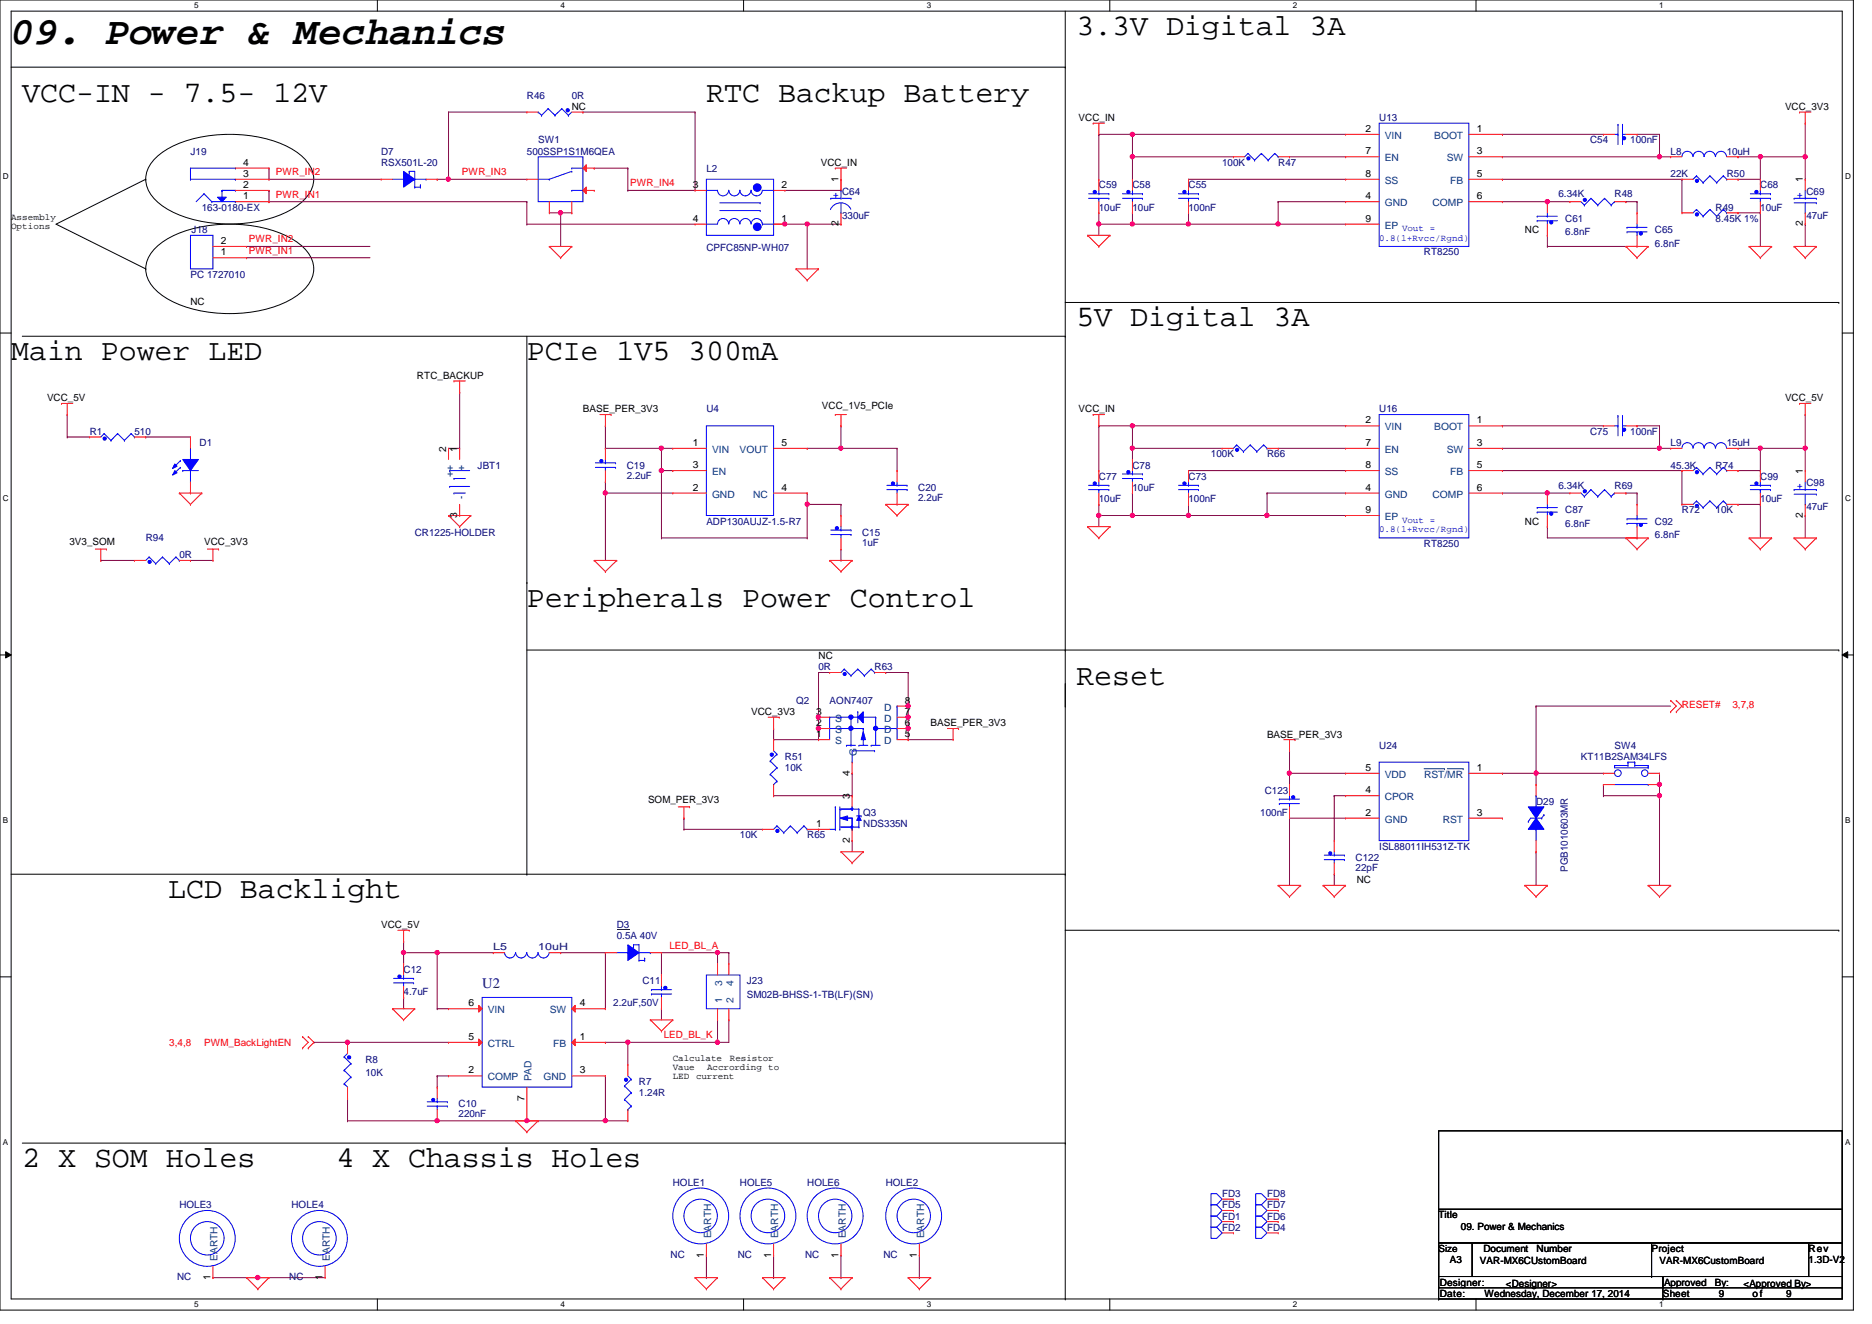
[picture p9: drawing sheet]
<svg xmlns="http://www.w3.org/2000/svg" width="420mm" height="297mm" viewBox="0 0 420 297" stroke-linecap="round" stroke-linejoin="round" font-family="sans-serif">
<defs><g id="words">
<text font-size="8.8" x="2.5" y="9.9">09. Power &amp; Mechanics</text>
<g font-size="6.7">
<text x="241.4" y="7.9">3.3V Digital 3A</text>
<text x="5" y="22.9">VCC-IN - 7.5- 12V</text>
<text x="158.4" y="22.9">RTC Backup Battery</text>
<text x="241.4" y="73.2">5V Digital 3A</text>
<text x="2.5" y="80.8">Main Power LED</text>
<text x="118.2" y="80.8">PCIe 1V5 300mA</text>
<text x="118.2" y="136.1">Peripherals Power Control</text>
<text x="241.4" y="153.7">Reset</text>
<text x="37.7" y="201.5">LCD Backlight</text>
<text x="5" y="261.8">2 X SOM Holes</text>
<text x="75.4" y="261.8">4 X Chassis Holes</text>
</g>
<text font-size="3.3" fill="#000080" x="108.1" y="221.7">U2</text>
<g font-size="2.2" fill="#000080">
<text x="118.2" y="22.1">R46</text>
<text x="128.2" y="22.1">0R</text>
<text x="309.3" y="27.2">U13</text>
<text x="42.7" y="34.7">J19</text>
<text x="85.5" y="34.7">D7</text>
<text x="118.2" y="34.7">500SSP1S1M6QEA</text>
<text x="120.7" y="32.2">SW1</text>
<text x="356.6" y="32.2">C54</text>
<text x="365.6" y="32.2">100nF</text>
<text x="374.6" y="34.7">L8</text>
<text x="387.2" y="34.7">10uH</text>
<text x="85.5" y="37.2">RSX501L-20</text>
<text x="158.4" y="38.5">L2</text>
<text x="274.1" y="37.2">100K</text>
<text x="286.6" y="37.2">R47</text>
<text x="374.6" y="39.8">22K</text>
<text x="387.2" y="39.8">R50</text>
<text x="45.3" y="47.3">163-0180-EX</text>
<text x="188.8" y="43.8">C64</text>
<text x="246.4" y="42.2">C59</text>
<text x="246.4" y="47.3">10uF</text>
<text x="254" y="42.2">C58</text>
<text x="254" y="47.3">10uF</text>
<text x="266.5" y="42.2">C55</text>
<text x="266.5" y="47.3">100nF</text>
<text x="349.5" y="44.3">6.34K</text>
<text x="362.1" y="44.3">R48</text>
<text x="384.7" y="47.3">R49</text>
<text x="394.8" y="42.2">C68</text>
<text x="394.8" y="47.3">10uF</text>
<text x="405.1" y="43.8">C69</text>
<text x="43" y="52.3">J18</text>
<text x="188.8" y="49">330uF</text>
<text x="351" y="49.8">C61</text>
<text x="351" y="52.8">6.8nF</text>
<text x="371.1" y="52.3">C65</text>
<text x="384.7" y="49.8">8.45K 1%</text>
<text x="405.1" y="49">47uF</text>
<text x="158.4" y="56.3">CPFC85NP-WH07</text>
<text x="319.3" y="57.3">RT8250</text>
<text x="371.1" y="55.3">6.8nF</text>
<text x="42.7" y="62.4">PC 1727010</text>
<text x="158.4" y="92.5">U4</text>
<text x="309.3" y="92.5">U16</text>
<text x="20.1" y="97.6">R1</text>
<text x="30.1" y="97.6">510</text>
<text x="44.7" y="100.1">D1</text>
<text x="356.6" y="97.6">C75</text>
<text x="365.6" y="97.6">100nF</text>
<text x="374.6" y="100.1">L9</text>
<text x="387.2" y="100.1">15uH</text>
<text x="107.1" y="105.1">JBT1</text>
<text x="140.5" y="105.1">C19</text>
<text x="140.5" y="107.4">2.2uF</text>
<text x="246.4" y="107.6">C77</text>
<text x="254" y="105.1">C78</text>
<text x="266.5" y="107.6">C73</text>
<text x="271.6" y="102.6">100K</text>
<text x="284.1" y="102.6">R66</text>
<text x="374.6" y="105.1">45.3K</text>
<text x="384.7" y="105.1">R74</text>
<text x="394.8" y="107.6">C99</text>
<text x="205.9" y="110.2">C20</text>
<text x="205.9" y="112.4">2.2uF</text>
<text x="246.4" y="112.6">10uF</text>
<text x="254" y="110.2">10uF</text>
<text x="266.5" y="112.6">100nF</text>
<text x="349.5" y="109.6">6.34K</text>
<text x="362.1" y="109.6">R69</text>
<text x="394.8" y="112.6">10uF</text>
<text x="405.1" y="109.1">C98</text>
<text x="158.4" y="117.7">ADP130AUJZ-1.5-R7</text>
<text x="351" y="115.2">C87</text>
<text x="351" y="118.2">6.8nF</text>
<text x="371.1" y="117.7">C92</text>
<text x="377.2" y="115.2">R72</text>
<text x="384.7" y="115.2">10K</text>
<text x="405.1" y="114.4">47uF</text>
<text x="32.7" y="121.5">R94</text>
<text x="40.2" y="125.2">0R</text>
<text x="93" y="120.2">CR1225-HOLDER</text>
<text x="193.3" y="120.2">C15</text>
<text x="193.3" y="122.5">1uF</text>
<text x="319.3" y="122.7">RT8250</text>
<text x="371.1" y="120.7">6.8nF</text>
<text x="183.6" y="150.4">0R</text>
<text x="196.1" y="150.4">R63</text>
<text x="178.5" y="157.9">Q2</text>
<text x="186.1" y="157.9">AON7407</text>
<text x="309.3" y="168">U24</text>
<text x="362.1" y="168">SW4</text>
<text x="176" y="170.5">R51</text>
<text x="176" y="173">10K</text>
<text x="354.5" y="170.5">KT11B2SAM34LFS</text>
<text x="283.6" y="178.1">C123</text>
<text x="193.6" y="183">Q3</text>
<text x="193.6" y="185.6">NDS335N</text>
<text x="282.6" y="183">100nF</text>
<text x="344.5" y="180.6">D29</text>
<text x="165.9" y="188.1">10K</text>
<text x="181" y="188.1">R65</text>
<text x="309.3" y="190.6">ISL88011IH531Z-TK</text>
<text x="304" y="193.1">C122</text>
<text x="304" y="195.4">22pF</text>
<text x="351.6" y="195.6" transform="rotate(-90 351.6 195.6)">PGB1010603MR</text>
<text x="138.3" y="208.2">D3</text>
<text x="110.6" y="213.2">L5</text>
<text x="120.7" y="213.2">10uH</text>
<text x="138.3" y="210.7">0.5A 40V</text>
<text x="90.5" y="218.3">C12</text>
<text x="144.1" y="220.8">C11</text>
<text x="167.5" y="220.8">J23</text>
<text x="90.5" y="223.3">4.7uF</text>
<text x="137.5" y="225.8">2.2uF,50V</text>
<text x="167.5" y="223.8">SM02B-BHSS-1-TB(LF)(SN)</text>
<text x="82" y="238.4">R8</text>
<text x="82" y="241.4">10K</text>
<text x="143.3" y="243.4">R7</text>
<text x="143.3" y="245.9">1.24R</text>
<text x="102.8" y="248.5">C10</text>
<text x="102.8" y="250.7">220nF</text>
<text x="150.9" y="266.1">HOLE1</text>
<text x="165.9" y="266.1">HOLE5</text>
<text x="181" y="266.1">HOLE6</text>
<text x="198.6" y="266.1">HOLE2</text>
<text x="274.1" y="268.6">FD3</text>
<text x="284.1" y="268.6">FD8</text>
<text x="40.2" y="271.1">HOLE3</text>
<text x="65.4" y="271.1">HOLE4</text>
<text x="274.1" y="273.6">FD1</text>
<text x="274.1" y="271.1">FD5</text>
<text x="284.1" y="273.6">FD6</text>
<text x="284.1" y="271.1">FD7</text>
<text x="274.1" y="276.1">FD2</text>
<text x="284.1" y="276.1">FD4</text>
<text x="39.7" y="287.2">NC</text>
<text x="64.9" y="287.2">NC</text>
<text x="150.4" y="282.2">NC</text>
<text x="165.4" y="282.2">NC</text>
<text x="180.6" y="282.2">NC</text>
<text x="198.1" y="282.2">NC</text>
</g>
<g font-size="2.2">
<text x="128.2" y="24.6">NC</text>
<text x="241.9" y="27.2">VCC_IN</text>
<text x="306.2" y="29.6">2</text>
<text x="331.2" y="29.6">1</text>
<text x="400.3" y="24.6">VCC_3V3</text>
<text x="306.2" y="34.6">7</text>
<text x="331.2" y="34.6">3</text>
<text x="54.6" y="39.7">3</text>
<text x="54.6" y="37.2">4</text>
<text x="184.1" y="37.2">VCC_IN</text>
<text x="188" y="40.9" transform="rotate(-90 188 40.9)">1</text>
<text x="306.2" y="39.7">8</text>
<text x="331.2" y="39.7">5</text>
<text x="404.3" y="40.9" transform="rotate(-90 404.3 40.9)">1</text>
<text x="54.6" y="44.7">1</text>
<text x="54.6" y="42.2">2</text>
<text x="155.4" y="42.2">3</text>
<text x="175.3" y="42.2">2</text>
<text x="306.2" y="44.7">4</text>
<text x="331.2" y="44.7">6</text>
<text x="155.4" y="49.7">4</text>
<text x="175.3" y="49.7">1</text>
<text x="188" y="50.8" transform="rotate(-90 188 50.8)">2</text>
<text x="306.2" y="49.7">9</text>
<text x="342" y="52.3">NC</text>
<text x="404.3" y="50.8" transform="rotate(-90 404.3 50.8)">2</text>
<text x="49.5" y="57.3">1</text>
<text x="49.5" y="54.7">2</text>
<text x="42.7" y="68.4">NC</text>
<text x="93.5" y="85">RTC_BACKUP</text>
<text x="10.5" y="90">VCC_5V</text>
<text x="130.7" y="92.5">BASE_PER_3V3</text>
<text x="184.3" y="91.8">VCC_1V5_PCIe</text>
<text x="241.9" y="92.5">VCC_IN</text>
<text x="306.2" y="95">2</text>
<text x="331.2" y="95">1</text>
<text x="400.3" y="90">VCC_5V</text>
<text x="100" y="101.3" transform="rotate(-90 100 101.3)">2</text>
<text x="102.5" y="101.3" transform="rotate(-90 102.5 101.3)">1</text>
<text x="155.4" y="100">1</text>
<text x="175.3" y="100">5</text>
<text x="306.2" y="100">7</text>
<text x="331.2" y="100">3</text>
<text x="155.4" y="105">3</text>
<text x="306.2" y="105">8</text>
<text x="331.2" y="105">5</text>
<text x="404.3" y="106.3" transform="rotate(-90 404.3 106.3)">1</text>
<text x="155.4" y="110.1">2</text>
<text x="175.3" y="110.1">4</text>
<text x="306.2" y="110.1">4</text>
<text x="331.2" y="110.1">6</text>
<text x="102.5" y="116.2" transform="rotate(-90 102.5 116.2)">3</text>
<text x="306.2" y="115.1">9</text>
<text x="342" y="117.7">NC</text>
<text x="404.3" y="116.2" transform="rotate(-90 404.3 116.2)">2</text>
<text x="15.6" y="122.2">3V3_SOM</text>
<text x="45.8" y="122.2">VCC_3V3</text>
<text x="183.6" y="147.9">NC</text>
<text x="168.4" y="160.4">VCC_3V3</text>
<text x="183" y="160.4">3</text>
<text x="202.9" y="160.4">7</text>
<text x="202.9" y="157.9">8</text>
<text x="183" y="162.9">2</text>
<text x="183" y="165.4">1</text>
<text x="202.9" y="165.4">5</text>
<text x="202.9" y="162.9">6</text>
<text x="208.7" y="162.9">BASE_PER_3V3</text>
<text x="284.1" y="165.5">BASE_PER_3V3</text>
<text x="306.2" y="172.9">5</text>
<text x="331.2" y="172.9">1</text>
<text x="190.5" y="179.2" transform="rotate(-90 190.5 179.2)">3</text>
<text x="190.5" y="174" transform="rotate(-90 190.5 174)">4</text>
<text x="306.2" y="178">4</text>
<text x="145.3" y="180">SOM_PER_3V3</text>
<text x="183" y="185.5">1</text>
<text x="306.2" y="183">2</text>
<text x="331.2" y="183">3</text>
<text x="190.5" y="189.1" transform="rotate(-90 190.5 189.1)">2</text>
<text x="304.2" y="198.2">NC</text>
<text x="85.5" y="208.2">VCC_5V</text>
<text x="105.1" y="225.8">6</text>
<text x="130" y="225.8">4</text>
<text x="105.1" y="233.3">5</text>
<text x="130" y="233.3">1</text>
<text x="105.1" y="240.8">2</text>
<text x="130" y="240.8">3</text>
<text x="117.6" y="246.9" transform="rotate(-90 117.6 246.9)">7</text>
<text x="322.6" y="273.3">Title</text>
<text x="327.6" y="275.8">09. Power &amp; Mechanics</text>
<text x="322.6" y="280.9">Size</text>
<text x="332.7" y="280.9">Document</text>
<text x="344.6" y="280.9">Number</text>
<text x="370.4" y="280.9">Project</text>
<text x="405.6" y="280.9">Rev</text>
<text x="47.2" y="287.2" transform="rotate(-90 47.2 287.2)">1</text>
<text x="72.3" y="287.2" transform="rotate(-90 72.3 287.2)">1</text>
<text x="157.9" y="282.2" transform="rotate(-90 157.9 282.2)">1</text>
<text x="172.9" y="282.2" transform="rotate(-90 172.9 282.2)">1</text>
<text x="188" y="282.2" transform="rotate(-90 188 282.2)">1</text>
<text x="205.6" y="282.2" transform="rotate(-90 205.6 282.2)">1</text>
<text x="325.1" y="283.4">A3</text>
<text x="331.9" y="283.6">VAR-MX6CUstomBoard</text>
<text x="372.2" y="283.6">VAR-MX6CustomBoard</text>
<text x="405.6" y="283.4">1.3D-V2</text>
<text x="322.9" y="291">Date:</text>
<text x="322.9" y="288.4">Designer:</text>
<text x="332.9" y="291">Wednesday, December 17, 2014</text>
<text x="337.7" y="288.7">&lt;Designer&gt;</text>
<text x="372.9" y="291">Sheet</text>
<text x="373.2" y="288.4">Approved</text>
<text x="384.6" y="288.4">By:</text>
<text x="385.5" y="291">9</text>
<text x="391" y="288.7">&lt;Approved By&gt;</text>
<text x="393" y="291">of</text>
<text x="400.6" y="291">9</text>
</g>
<g font-size="2.2" fill="#004080">
<text x="310.6" y="31.2">VIN</text>
<text x="321.6" y="31.2">BOOT</text>
<text x="310.6" y="36.2">EN</text>
<text x="310.6" y="41.2">SS</text>
<text x="324.4" y="36.2">SW</text>
<text x="325.2" y="41.2">FB</text>
<text x="310.6" y="46.3">GND</text>
<text x="321.3" y="46.3">COMP</text>
<text x="310.6" y="51.3">EP</text>
<text x="159.7" y="101.6">VIN</text>
<text x="165.9" y="101.6">VOUT</text>
<text x="310.6" y="96.6">VIN</text>
<text x="310.6" y="101.6">EN</text>
<text x="321.6" y="96.6">BOOT</text>
<text x="324.4" y="101.6">SW</text>
<text x="101.6" y="107.1" transform="rotate(-90 101.6 107.1)">++</text>
<text x="104.1" y="105.7" transform="rotate(-90 104.1 105.7)">+</text>
<text x="159.7" y="106.6">EN</text>
<text x="310.6" y="106.6">SS</text>
<text x="325.2" y="106.6">FB</text>
<text x="104.1" y="111.9" transform="rotate(-90 104.1 111.9)">-</text>
<text x="159.7" y="111.6">GND</text>
<text x="168.9" y="111.6">NC</text>
<text x="310.6" y="111.6">GND</text>
<text x="321.3" y="111.6">COMP</text>
<text x="310.6" y="116.7">EP</text>
<text x="187.3" y="161.9">S</text>
<text x="198.2" y="161.9">D</text>
<text x="198.2" y="159.4">D</text>
<text x="187.3" y="164.5">S</text>
<text x="187.3" y="167">S</text>
<text x="198.2" y="167">D</text>
<text x="198.2" y="164.5">D</text>
<text x="192.2" y="169.7" transform="rotate(-90 192.2 169.7)">G</text>
<text x="310.6" y="179.5">CPOR</text>
<text x="310.6" y="174.5">VDD</text>
<text x="319.4" y="174.5">RST/MR</text>
<text x="310.6" y="184.6">GND</text>
<text x="323.6" y="184.6">RST</text>
<text x="162" y="221.3" transform="rotate(-90 162 221.3)">3</text>
<text x="164.5" y="221.3" transform="rotate(-90 164.5 221.3)">4</text>
<text x="109.4" y="227.3">VIN</text>
<text x="123.3" y="227.3">SW</text>
<text x="162" y="225" transform="rotate(-90 162 225)">1</text>
<text x="164.5" y="225" transform="rotate(-90 164.5 225)">2</text>
<text x="109.4" y="234.9">CTRL</text>
<text x="124" y="234.9">FB</text>
<text x="109.4" y="242.4">COMP</text>
<text x="119.2" y="242.6" transform="rotate(-90 119.2 242.6)">PAD</text>
<text x="121.9" y="242.4">GND</text>
<text x="159.5" y="277.8" transform="rotate(-90 159.5 277.8)">EARTH</text>
<text x="174.5" y="277.8" transform="rotate(-90 174.5 277.8)">EARTH</text>
<text x="189.7" y="277.8" transform="rotate(-90 189.7 277.8)">EARTH</text>
<text x="207.2" y="277.8" transform="rotate(-90 207.2 277.8)">EARTH</text>
<text x="48.8" y="282.9" transform="rotate(-90 48.8 282.9)">EARTH</text>
<text x="74" y="282.9" transform="rotate(-90 74 282.9)">EARTH</text>
</g>
<g font-size="2.2" fill="#f00">
<text x="61.8" y="39.3">PWR_IN2</text>
<text x="103.6" y="39.3">PWR_IN3</text>
<text x="141.3" y="41.8">PWR_IN4</text>
<text x="61.8" y="44.3">PWR_IN1</text>
<text x="55.8" y="54.4">PWR_IN2</text>
<text x="55.8" y="56.9">PWR_IN1</text>
<text x="377.2" y="158.9">RESET#</text>
<text x="388.5" y="158.9">3,7,8</text>
<text x="150.1" y="212.8">LED_BL_A</text>
<text x="148.8" y="232.9">LED_BL_K</text>
<text x="38" y="234.6">3,4,8</text>
<text x="45.8" y="234.6">PWM_BackLightEN</text>
</g>
<g font-size="2.1" fill="#00f">
<text x="186.8" y="44.4">+</text>
<text x="403.1" y="44.4">+</text>
<text x="309.3" y="54">0.8(1+Rvcc/Rgnd)</text>
<text x="314.4" y="51.9">Vout =</text>
<text x="403.1" y="109.8">+</text>
<text x="309.3" y="119.3">0.8(1+Rvcc/Rgnd)</text>
<text x="314.4" y="117.3">Vout =</text>
</g>
<g font-size="2.1">
<text x="2.5" y="49.4">Assembly</text>
<text x="2.5" y="51.4">Options</text>
<text x="150.9" y="238">Calculate</text>
<text x="163.7" y="238">Resistor</text>
<text x="150.9" y="240">Vaue</text>
<text x="150.9" y="242.1">LED</text>
<text x="156.1" y="242.1">current</text>
<text x="158.6" y="240">Accrording to</text>
</g>
<g font-size="1.8">
<text x="43.6" y="1.9">5</text>
<text x="125.7" y="1.9">4</text>
<text x="207.8" y="1.9">3</text>
<text x="289.9" y="1.9">2</text>
<text x="372.1" y="1.9">1</text>
<text x=".6" y="40.2">D</text>
<text x="413.8" y="40.2">D</text>
<text x=".6" y="112.4">C</text>
<text x="413.8" y="112.4">C</text>
<text x=".6" y="184.7">B</text>
<text x="413.8" y="184.7">B</text>
<text x=".6" y="256.9">A</text>
<text x="413.8" y="256.9">A</text>
<text x="43.6" y="293.3">5</text>
<text x="125.7" y="293.3">4</text>
<text x="207.8" y="293.3">3</text>
<text x="289.9" y="293.3">2</text>
<text x="372.1" y="293.3">1</text>
</g>
</g></defs>
<path d="M0 0h415.6v293.9h-415.6zM2.5 2.5h410.6v288.9h-410.6z" fill="none" stroke="#000" stroke-width=".22"/>
<g fill="#fff">
<path d="M43.6 .3h.9v1.9h-.9z"/>
<path d="M43.6 291.7h.9v2h-.9z"/>
</g>
<path d="M84.6 0v2.5M84.6 291.4v2.5" fill="none" stroke="#000" stroke-width=".22"/>
<g fill="#fff">
<path d="M125.7 .3h1v1.9h-1z"/>
<path d="M125.7 291.7h1v2h-1z"/>
</g>
<path d="M166.8 0v2.5M166.8 291.4v2.5" fill="none" stroke="#000" stroke-width=".22"/>
<g fill="#fff">
<path d="M207.8 .3h1v1.9h-1z"/>
<path d="M207.8 291.7h1v2h-1z"/>
</g>
<path d="M248.9 0v2.5M248.9 291.4v2.5" fill="none" stroke="#000" stroke-width=".22"/>
<g fill="#fff">
<path d="M289.9 .3h1v1.9h-1z"/>
<path d="M289.9 291.7h1v2h-1z"/>
</g>
<path d="M331 0v2.5M331 291.4v2.5" fill="none" stroke="#000" stroke-width=".22"/>
<g fill="#fff">
<path d="M372.1 .3h.9v1.9h-.9z"/>
<path d="M372.1 291.7h.9v2h-.9z"/>
<path d="M.6 38.6h1.3v2h-1.3z"/>
<path d="M413.8 38.6h1.2v2h-1.2z"/>
<path d="M.6 110.8h1.3v2h-1.3z"/>
<path d="M413.8 110.8h1.2v2h-1.2z"/>
</g>
<path d="M0 74.7h2.5M413.1 74.7h2.5" fill="none" stroke="#000" stroke-width=".22"/>
<g fill="#fff">
<path d="M.6 183h1.2v2h-1.2z"/>
<path d="M413.8 183h1.2v2h-1.2z"/>
</g>
<path d="M0 146.9h2.5M1.3 146.2l1.2 .7-1.2 .7zM413.1 146.9l1.3-.7v1.4zM413.1 146.9h2.5" fill="none" stroke="#000" stroke-width=".22"/>
<path d="M1.3 146.2l1.2 .7-1.2 .7zM413.1 146.9l1.3-.7v1.4z" fill="#000"/>
<g fill="#fff">
<path d="M.6 255.3h1.2v2h-1.2z"/>
<path d="M413.8 255.3h1.2v2h-1.2z"/>
</g>
<g fill="none" stroke="#000" stroke-width=".22">
<path d="M2.5 15.1h236.4M238.9 15.1h.1M238.9 2.5v288.9M35 35.4a23.3 23.3 0 0 1 14.6-5.2 28.6 28.6 0 0 1 16.4 3.6 8.2 8.2 0 0 1 4.4 6.4 7.8 7.8 0 0 1-4.4 6.4 30.3 30.3 0 0 1-21.8 2.9 17.8 17.8 0 0 1-10-5.4 6.1 6.1 0 0 1 .8-8.7zM32.7 40.2h.1M32.7 40.2l-20.1 10.1 20.1 10M35 55.5a23.3 23.3 0 0 1 14.6-5.2 28.6 28.6 0 0 1 16.4 3.6 8.2 8.2 0 0 1 4.4 6.4 7.8 7.8 0 0 1-4.4 6.4 30.4 30.4 0 0 1-21.8 2.9 17.9 17.9 0 0 1-10-5.4 6 6 0 0 1 .8-8.7zM5 75.4h233.9M32.7 60.3h.1M118.2 75.4v120.7M238.9 75.4h.1M238.9 67.9h173.5"/>
<path d="M412.4 67.9h.1M118.2 130.7h.1M118.2 145.8h294.2M238.9 158.4h.1M238.9 145.8h.1M412.4 145.8h.1M2.5 196.1h236.4M118.2 196.1h.1M238.9 196.1h.1M0 219.2h2.5M238.9 208.7h173.5M412.4 208.7h.1"/>
<path d="M413.1 219.2h2.5M5 256.5h233.9M238.9 256.5h.1M238.9 291.4h.1"/>
</g>
<g fill="none" stroke="#800040" stroke-width=".22">
<path d="M254 30.1h.1M254 30.1h47.8M55.3 55.3h.1M55.3 57.8h.1M55.3 55.3h27.7M55.3 57.8h27.7M60.3 42.7h.1M60.3 40.2h.1M60.3 45.3h.1M60.3 42.7v2.6M60.3 40.2h25.2M60.3 45.3h57.9"/>
<path d="M15.1 93h.1M15.1 98h.1M15.1 93v5M15.1 98h5"/>
</g>
<circle cx="253.9" cy="30.1" r=".48" fill="#f0f"/>
<circle cx="253.9" cy="30.1" r=".48" fill="none" stroke="#f0f" stroke-width=".22"/>
<path d="M246.4 30.1h.1M246.4 30.1v10.1M254 35.2h.1M254 35.2h22.6" fill="none" stroke="#800040" stroke-width=".22"/>
<circle cx="253.9" cy="35.2" r=".49" fill="#f0f"/>
<circle cx="253.9" cy="35.2" r=".49" fill="none" stroke="#f0f" stroke-width=".22"/>
<g fill="none" stroke="#800040" stroke-width=".22">
<path d="M254 35.2h.1M254 35.2v5M289.2 35.2h.1M289.2 35.2h12.6M246.4 50.3h.1M246.4 50.3v2.5M254 47.8h.1M254 47.8v2.5M266.5 47.8h.1M266.5 40.2h.1M266.5 50.3h.1M266.5 47.8v2.5"/>
<path d="M266.5 40.2h35.3M266.5 50.3h35.3M286.6 45.3h.1M286.6 50.3h.1M286.6 45.3h15.2M286.6 45.3v5"/>
</g>
<circle cx="286.6" cy="50.2" r=".48" fill="#f0f"/>
<circle cx="286.6" cy="50.2" r=".48" fill="none" stroke="#f0f" stroke-width=".22"/>
<path d="M336.9 30.1h.1M336.9 30.1h22.7M372.2 35.2h.1M372.2 30.1h.1M372.2 35.2h2.4M372.2 30.1v5.1M394.8 35.2h.1M394.8 35.2h10M404.8 35.2h.1M404.8 35.2v5" fill="none" stroke="#800040" stroke-width=".22"/>
<circle cx="404.8" cy="35.2" r=".49" fill="#f0f"/>
<circle cx="404.8" cy="35.2" r=".49" fill="none" stroke="#f0f" stroke-width=".22"/>
<path d="M367.1 30.1h.1M367.1 30.1h5.1M394.8 35.2h.1M394.8 35.2v5M394.8 47.8h.1M394.8 47.8v7.5" fill="none" stroke="#800040" stroke-width=".22"/>
<circle cx="394.7" cy="35.2" r=".48" fill="#f0f"/>
<circle cx="394.7" cy="35.2" r=".48" fill="none" stroke="#f0f" stroke-width=".22"/>
<g fill="none" stroke="#800040" stroke-width=".22">
<path d="M389.8 35.2h.1M389.8 35.2h5M404.8 27.6h.1M404.8 27.6v7.6M336.9 40.2h.1M336.9 40.2h40.3M347 45.3h.1M347 55.3h.1M347 52.8h.1M347 45.3h5M347 55.3h20.1M347 52.8v2.5"/>
<path d="M364.6 45.3h.1M364.6 45.3h2.5M367.1 45.3h.1M367.1 45.3v2.5M377.2 40.2h.1M377.2 40.2v7.6M389.8 40.2h.1M389.8 47.8h.1M389.8 40.2h5M389.8 47.8h5M404.8 50.3h.1M404.8 50.3v5"/>
<path d="M254 100.6h.1M254 100.6h20.1"/>
</g>
<circle cx="253.9" cy="100.5" r=".48" fill="#f0f"/>
<circle cx="253.9" cy="100.5" r=".48" fill="none" stroke="#f0f" stroke-width=".22"/>
<path d="M246.4 95.5h.1M246.4 95.5v10.1M254 95.5h.1M254 95.5h47.8" fill="none" stroke="#800040" stroke-width=".22"/>
<circle cx="253.9" cy="95.5" r=".49" fill="#f0f"/>
<circle cx="253.9" cy="95.5" r=".49" fill="none" stroke="#f0f" stroke-width=".22"/>
<path d="M254 110.6h.1M254 110.6v5.1M266.5 113.2h.1M266.5 113.2v2.5M286.6 100.6h.1M286.6 100.6h15.2" fill="none" stroke="#800040" stroke-width=".22"/>
<circle cx="253.9" cy="115.6" r=".49" fill="#f0f"/>
<circle cx="253.9" cy="115.6" r=".49" fill="none" stroke="#f0f" stroke-width=".22"/>
<path d="M254 100.6h.1M254 100.6v2.5M266.5 105.6h.1M266.5 115.7h.1M266.5 105.6h35.3M284.1 110.6h.1M284.1 110.6h17.7M284.1 110.6v5.1h-17.6" fill="none" stroke="#800040" stroke-width=".22"/>
<circle cx="284.1" cy="115.6" r=".49" fill="#f0f"/>
<circle cx="284.1" cy="115.6" r=".49" fill="none" stroke="#f0f" stroke-width=".22"/>
<g fill="none" stroke="#800040" stroke-width=".22">
<path d="M336.9 95.5h.1M336.9 95.5h22.7M367.1 95.5h.1M367.1 95.5h5.1M372.2 95.5h.1M372.2 95.5v5.1M284.1 115.7h.1M284.1 115.7h17.7M372.2 100.6h.1M372.2 100.6h2.4M389.8 100.6h.1M389.8 100.6h15"/>
<path d="M394.8 100.6h.1M404.8 100.6h.1M404.8 100.6v5"/>
</g>
<circle cx="394.8" cy="100.5" r=".47" fill="#f0f"/>
<circle cx="394.8" cy="100.5" r=".47" fill="none" stroke="#f0f" stroke-width=".22"/>
<path d="M404.8 93h.1M404.8 93v7.6M394.8 100.6h.1M394.8 113.2h.1M394.8 100.6v5M394.8 113.2v7.5" fill="none" stroke="#800040" stroke-width=".22"/>
<circle cx="404.8" cy="100.5" r=".48" fill="#f0f"/>
<circle cx="404.8" cy="100.5" r=".48" fill="none" stroke="#f0f" stroke-width=".22"/>
<g fill="none" stroke="#800040" stroke-width=".22">
<path d="M336.9 35.2h.1M336.9 35.2h35.3M336.9 105.6h.1M336.9 105.6h40.3M347 110.6h.1M347 118.2h.1M347 110.6h5M347 118.2v2.5h20.1M364.6 110.6h.1M364.6 110.6h2.5M367.1 110.6h.1M367.1 110.6v2.6"/>
<path d="M377.2 105.6h.1M377.2 105.6v7.6M389.8 105.6h.1M389.8 113.2h.1M389.8 105.6h5M389.8 113.2h5M404.8 115.7h.1M404.8 115.7v5M367.1 120.7h.1"/>
</g>
<circle cx="372.1" cy="35.2" r=".49" fill="#f0f"/>
<circle cx="372.1" cy="35.2" r=".49" fill="none" stroke="#f0f" stroke-width=".22"/>
<path d="M336.9 100.6h.1M336.9 100.6h35.3" fill="none" stroke="#800040" stroke-width=".22"/>
<circle cx="372.1" cy="100.5" r=".48" fill="#f0f"/>
<circle cx="372.1" cy="100.5" r=".48" fill="none" stroke="#f0f" stroke-width=".22"/>
<g fill="none" stroke="#800040" stroke-width=".22">
<path d="M60.3 37.7h.1M60.3 37.7v2.5M246.4 30.1h.1M246.4 30.1h7.6v5.1M254 35.2h.1M32.7 98h.1M32.7 98h10M246.4 95.5h.1M246.4 95.5h7.6M254 95.5h.1M254 95.5v5.1M246.4 113.2h.1"/>
<path d="M246.4 113.2v2.5M254 115.7h.1M254 115.7h12.5M22.6 125.7h.1M22.6 125.7h7.5M42.7 125.7h.1M42.7 125.7h5.1"/>
</g>
<circle cx="266.5" cy="115.6" r=".49" fill="#f0f"/>
<circle cx="266.5" cy="115.6" r=".49" fill="none" stroke="#f0f" stroke-width=".22"/>
<path d="M246.4 115.7h.1M246.4 115.7h7.6" fill="none" stroke="#800040" stroke-width=".22"/>
<circle cx="246.4" cy="115.6" r=".49" fill="#f0f"/>
<circle cx="246.4" cy="115.6" r=".49" fill="none" stroke="#f0f" stroke-width=".22"/>
<path d="M246.4 47.8h.1M246.4 47.8v2.5M254 50.3h.1M254 50.3h12.5M246.4 115.7h.1M246.4 115.7v2.5" fill="none" stroke="#800040" stroke-width=".22"/>
<circle cx="266.5" cy="50.2" r=".48" fill="#f0f"/>
<circle cx="266.5" cy="50.2" r=".48" fill="none" stroke="#f0f" stroke-width=".22"/>
<circle cx="253.9" cy="50.2" r=".48" fill="#f0f"/>
<circle cx="253.9" cy="50.2" r=".48" fill="none" stroke="#f0f" stroke-width=".22"/>
<path d="M246.4 50.3h.1M246.4 50.3h7.6" fill="none" stroke="#800040" stroke-width=".22"/>
<circle cx="246.4" cy="50.2" r=".48" fill="#f0f"/>
<circle cx="246.4" cy="50.2" r=".48" fill="none" stroke="#f0f" stroke-width=".22"/>
<path d="M336.9 45.3h.1M336.9 45.3h10.1" fill="none" stroke="#800040" stroke-width=".22"/>
<circle cx="347" cy="45.2" r=".49" fill="#f0f"/>
<circle cx="347" cy="45.2" r=".49" fill="none" stroke="#f0f" stroke-width=".22"/>
<path d="M336.9 110.6h.1M336.9 110.6h10.1" fill="none" stroke="#800040" stroke-width=".22"/>
<circle cx="347" cy="110.6" r=".49" fill="#f0f"/>
<circle cx="347" cy="110.6" r=".49" fill="none" stroke="#f0f" stroke-width=".22"/>
<path d="M77.9 233.8h.1M77.9 233.8h22.7M57.8 286.6h.1M57.8 286.6h15.1" fill="none" stroke="#800040" stroke-width=".22"/>
<circle cx="77.9" cy="233.8" r=".49" fill="#f0f"/>
<circle cx="77.9" cy="233.8" r=".49" fill="none" stroke="#f0f" stroke-width=".22"/>
<path d="M98 213.7h.1M98 213.7v12.6M125.7 213.7h.1M125.7 213.7h10.1M90.5 223.8h.1M90.5 223.8v2.5" fill="none" stroke="#800040" stroke-width=".22"/>
<circle cx="98" cy="213.7" r=".48" fill="#f0f"/>
<circle cx="98" cy="213.7" r=".48" fill="none" stroke="#f0f" stroke-width=".22"/>
<path d="M135.8 213.7h.1M135.8 213.7v12.6M98 226.3h.1M98 226.3h2.6M98 241.4h.1M98 251.5h.1M98 241.4v2.5M98 241.4h2.6M98 251.5h20.2" fill="none" stroke="#800040" stroke-width=".22"/>
<circle cx="118.1" cy="251.4" r=".47" fill="#f0f"/>
<circle cx="118.1" cy="251.4" r=".47" fill="none" stroke="#f0f" stroke-width=".22"/>
<circle cx="98" cy="251.4" r=".48" fill="#f0f"/>
<circle cx="98" cy="251.4" r=".48" fill="none" stroke="#f0f" stroke-width=".22"/>
<path d="M90.5 213.7h.1M90.5 213.7h7.5M135.8 251.5h.1M135.8 241.4h.1M135.8 251.5h5M135.8 241.4v10.1" fill="none" stroke="#800040" stroke-width=".22"/>
<circle cx="90.5" cy="213.7" r=".48" fill="#f0f"/>
<circle cx="90.5" cy="213.7" r=".48" fill="none" stroke="#f0f" stroke-width=".22"/>
<path d="M118.2 251.5h.1M118.2 251.5h17.6" fill="none" stroke="#800040" stroke-width=".22"/>
<circle cx="135.7" cy="251.4" r=".48" fill="#f0f"/>
<circle cx="135.7" cy="251.4" r=".48" fill="none" stroke="#f0f" stroke-width=".22"/>
<g fill="none" stroke="#800040" stroke-width=".22">
<path d="M103.1 88h.1M103.1 88v12.6h-2.5M100.6 100.6h.1M98 213.7h.1M98 213.7h12.6M160.9 213.7h.1M160.9 213.7h2.5M163.4 213.7h.1M163.4 213.7v2.5M135.8 233.8h.1M140.8 233.8h.1M140.8 233.8v5.1"/>
<path d="M160.9 233.8h.1M160.9 228.8h.1M160.9 228.8v5M163.4 228.8h.1M163.4 228.8v5h-27.6"/>
</g>
<circle cx="160.9" cy="233.8" r=".49" fill="#f0f"/>
<circle cx="160.9" cy="233.8" r=".49" fill="none" stroke="#f0f" stroke-width=".22"/>
<circle cx="140.8" cy="233.8" r=".49" fill="#f0f"/>
<circle cx="140.8" cy="233.8" r=".49" fill="none" stroke="#f0f" stroke-width=".22"/>
<path d="M148.3 100.6h.1M148.3 100.6h2.6" fill="none" stroke="#800040" stroke-width=".22"/>
<circle cx="148.3" cy="100.5" r=".48" fill="#f0f"/>
<circle cx="148.3" cy="100.5" r=".48" fill="none" stroke="#f0f" stroke-width=".22"/>
<path d="M135.8 95.5h.1M135.8 95.5v5.1M188.6 95.5h.1M188.6 95.5v5.1M135.8 110.6h.1M135.8 108.1h.1M135.8 108.1v17.6M135.8 110.6h15.1" fill="none" stroke="#800040" stroke-width=".22"/>
<circle cx="135.7" cy="110.6" r=".49" fill="#f0f"/>
<circle cx="135.7" cy="110.6" r=".49" fill="none" stroke="#f0f" stroke-width=".22"/>
<path d="M181 100.6h.1M181 100.6h7.6" fill="none" stroke="#800040" stroke-width=".22"/>
<circle cx="188.5" cy="100.5" r=".47" fill="#f0f"/>
<circle cx="188.5" cy="100.5" r=".47" fill="none" stroke="#f0f" stroke-width=".22"/>
<path d="M181 110.6h.1M181 110.6v2.6M188.6 100.6h.1M188.6 100.6h12.6M201.2 100.6h.1M201.2 100.6v5" fill="none" stroke="#800040" stroke-width=".22"/>
<circle cx="181" cy="113.1" r=".47" fill="#f0f"/>
<circle cx="181" cy="113.1" r=".47" fill="none" stroke="#f0f" stroke-width=".22"/>
<g fill="none" stroke="#800040" stroke-width=".22">
<path d="M181 113.2h.1M181 113.2h7.6M183.6 150.9h.1M183.6 150.9h2.5M198.6 150.9h.1M198.6 150.9h5.1M203.7 150.9h.1M203.7 150.9v7.5M173.5 165.9h.1M173.5 163.4h.1M173.5 178.5h.1M173.5 165.9h10.1"/>
<path d="M173.5 163.4v2.5M191.1 173.5h.1M191.1 173.5v5h-17.6M203.7 165.9h.1M203.7 163.4h.1M203.7 165.9h10M203.7 163.4v2.5M153.4 183.6h.1M153.4 186.1h.1M153.4 183.6v2.5M153.4 186.1h17.6M191.1 188.6h.1"/>
<path d="M191.1 188.6v2.5"/>
</g>
<circle cx="203.6" cy="158.4" r=".49" fill="#f0f"/>
<circle cx="203.6" cy="158.4" r=".49" fill="none" stroke="#f0f" stroke-width=".22"/>
<path d="M203.7 160.9h.1M203.7 160.9v2.5" fill="none" stroke="#800040" stroke-width=".22"/>
<circle cx="203.6" cy="163.4" r=".48" fill="#f0f"/>
<circle cx="203.6" cy="163.4" r=".48" fill="none" stroke="#f0f" stroke-width=".22"/>
<circle cx="203.6" cy="160.9" r=".49" fill="#f0f"/>
<circle cx="203.6" cy="160.9" r=".49" fill="none" stroke="#f0f" stroke-width=".22"/>
<path d="M100.6 40.2h.1M100.6 40.2h17.6M203.7 158.4h.1M203.7 158.4v2.5M90.5 213.7h.1M90.5 213.7v2.5M70.4 233.8h.1M70.4 233.8h7.5" fill="none" stroke="#800040" stroke-width=".22"/>
<circle cx="100.5" cy="40.2" r=".48" fill="#f0f"/>
<circle cx="100.5" cy="40.2" r=".48" fill="none" stroke="#f0f" stroke-width=".22"/>
<path d="M118.2 45.3h.1M118.2 50.3h.1M118.2 45.3v5M118.2 50.3h37.7M140.8 42.7h.1M140.8 42.7h15.1M181 50.3h.1M181 50.3v10" fill="none" stroke="#800040" stroke-width=".22"/>
<circle cx="181" cy="50.2" r=".47" fill="#f0f"/>
<circle cx="181" cy="50.2" r=".47" fill="none" stroke="#f0f" stroke-width=".22"/>
<path d="M173.5 50.3h2.5M176 50.3h.1" fill="none" stroke="#800040" stroke-width=".22"/>
<circle cx="176" cy="50.2" r=".47" fill="#f0f"/>
<circle cx="176" cy="50.2" r=".47" fill="none" stroke="#f0f" stroke-width=".22"/>
<g fill="none" stroke="#800040" stroke-width=".22">
<path d="M100.6 25.1h.1M100.6 25.1h17.6M100.6 25.1v15.1M130.7 25.1h.1M130.7 25.1h25.2M133.3 37.7h.1M133.3 37.7h7.5M140.8 37.7h.1M140.8 37.7v5M155.9 25.1h.1M155.9 25.1v17.6M176 42.7h12.6"/>
<path d="M176 50.3h12.6M181 50.3h.1M188.6 42.7h.1M188.6 40.2h.1M188.6 50.3h.1M188.6 40.2v2.5M183.6 163.4h.1M183.6 160.9v2.5"/>
</g>
<circle cx="183.5" cy="160.9" r=".49" fill="#f0f"/>
<circle cx="183.5" cy="160.9" r=".49" fill="none" stroke="#f0f" stroke-width=".22"/>
<path d="M183.6 165.9h.1M183.6 163.4v2.5" fill="none" stroke="#800040" stroke-width=".22"/>
<circle cx="183.5" cy="163.4" r=".48" fill="#f0f"/>
<circle cx="183.5" cy="163.4" r=".48" fill="none" stroke="#f0f" stroke-width=".22"/>
<path d="M183.6 150.9h.1M183.6 150.9v10M90.5 211.2h.1M90.5 211.2v2.5M148.3 213.7h.1M148.3 213.7v5M148.3 213.7h12.6M160.9 213.7h.1M160.9 213.7v2.5M148.3 226.3h.1M148.3 226.3v2.5" fill="none" stroke="#800040" stroke-width=".22"/>
<circle cx="160.9" cy="213.7" r=".48" fill="#f0f"/>
<circle cx="160.9" cy="213.7" r=".48" fill="none" stroke="#f0f" stroke-width=".22"/>
<path d="M289.2 173.5h.1M289.2 173.5v2.5M158.4 286.6h.1M158.4 281.6v5M173.5 286.6h.1M173.5 281.6v5M188.6 286.6h.1M188.6 281.6v5M206.2 286.6h.1M206.2 281.6v5" fill="none" stroke="#800040" stroke-width=".22"/>
<circle cx="289.1" cy="173.5" r=".48" fill="#f0f"/>
<circle cx="289.1" cy="173.5" r=".48" fill="none" stroke="#f0f" stroke-width=".22"/>
<path d="M344.5 158.4h.1M344.5 158.4v15.1h-7.6M289.2 173.5h.1M289.2 173.5h12.6M336.9 173.5h.1M289.2 183.6h.1M289.2 183.6h12.6M289.2 183.6v15" fill="none" stroke="#800040" stroke-width=".22"/>
<circle cx="344.5" cy="173.5" r=".48" fill="#f0f"/>
<circle cx="344.5" cy="173.5" r=".48" fill="none" stroke="#f0f" stroke-width=".22"/>
<g fill="none" stroke="#800040" stroke-width=".22">
<path d="M344.5 158.4h.1M344.5 158.4h30.1M289.2 168.4h.1M289.2 168.4v5.1M299.2 178.5h.1M299.2 178.5v10.1M299.2 178.5h2.6M344.5 173.5h.1M344.5 173.5v2.5M344.5 173.5h15.1M359.6 178.5h.1M359.6 178.5h12.6"/>
<path d="M372.2 173.5h.1M372.2 178.5h.1M372.2 173.5v2.5M372.2 178.5v20.1M299.2 196.1h.1M299.2 196.1v2.5M344.5 191.1h.1M344.5 191.1v7.5"/>
</g>
<circle cx="372.1" cy="178.5" r=".49" fill="#f0f"/>
<circle cx="372.1" cy="178.5" r=".49" fill="none" stroke="#f0f" stroke-width=".22"/>
<path d="M359.6 176h.1M359.6 176v2.5M372.2 176h.1M372.2 176v2.5" fill="none" stroke="#800040" stroke-width=".22"/>
<circle cx="372.1" cy="176" r=".48" fill="#f0f"/>
<circle cx="372.1" cy="176" r=".48" fill="none" stroke="#f0f" stroke-width=".22"/>
<path d="M135.8 100.6h.1M135.8 100.6h12.5v20.1M148.3 105.6h.1M148.3 105.6h2.6M150.9 105.6h.1M148.3 120.7h.1" fill="none" stroke="#800040" stroke-width=".22"/>
<circle cx="148.3" cy="105.6" r=".48" fill="#f0f"/>
<circle cx="148.3" cy="105.6" r=".48" fill="none" stroke="#f0f" stroke-width=".22"/>
<path d="M181 113.2h.1M181 113.2v7.5M188.6 113.2h.1M188.6 113.2v2.5M148.3 120.7h32.7M181 120.7h.1M188.6 125.7h.1M188.6 123.2v2.5M47.8 286.6h.1M47.8 286.6h10" fill="none" stroke="#800040" stroke-width=".22"/>
<circle cx="57.8" cy="286.6" r=".49" fill="#f0f"/>
<circle cx="57.8" cy="286.6" r=".49" fill="none" stroke="#f0f" stroke-width=".22"/>
<path d="M98 40.2h.1M98 40.2h2.6M123.2 47.8h5M125.7 47.8h.1M125.7 47.8v7.5M128.2 47.8h.1" fill="none" stroke="#800040" stroke-width=".22"/>
<circle cx="125.7" cy="47.7" r=".48" fill="#f0f"/>
<circle cx="125.7" cy="47.7" r=".48" fill="none" stroke="#f0f" stroke-width=".22"/>
<path d="M77.9 251.5h.1M77.9 246.4v5.1M77.9 251.5h20.1M98 251.5h.1" fill="none" stroke="#800040" stroke-width=".22"/>
<g fill="none" stroke="#f00" stroke-width=".22">
<path d="M187.3 37.7h.1M187.3 37.7h2.5M188.6 37.7v2.5M245.2 27.6h.1M245.2 27.6h2.5M246.4 30.1h.1M246.4 27.6v2.5M403.6 25.1h.1M403.6 25.1h2.5M404.8 27.6h.1M404.8 25.1v2.5M123.2 55.3h.1"/>
<path d="M123.2 55.3h5M123.2 55.3l2.5 2.5M125.7 57.8h.1M128.2 55.3h.1M128.2 55.3l-2.5 2.5M188.6 40.2h.1M243.9 52.8h.1M243.9 52.8h5M243.9 52.8l2.5 2.5M246.4 55.3h.1M248.9 52.8h.1M248.9 52.8l-2.5 2.5"/>
<path d="M364.6 55.3h.1M364.6 55.3h5M364.6 55.3l2.5 2.5M367.1 57.8h.1M369.6 55.3h.1M369.6 55.3l-2.5 2.5M392.3 55.3h.1M392.3 55.3h5M392.3 55.3l2.5 2.5M394.8 57.8h.1M397.3 55.3h.1M397.3 55.3l-2.5 2.5"/>
<path d="M402.3 55.3h.1M402.3 55.3h5M402.3 55.3l2.5 2.5M404.8 57.8h.1M404.8 40.2h.1M404.8 50.3h.1M404.8 40.2v2.5M404.8 47.8v2.5M407.3 55.3h.1M407.3 55.3l-2.5 2.5M178.5 60.3h.1M178.5 60.3h5.1"/>
<path d="M178.5 60.3l2.5 2.6M181 62.9h.1M183.6 60.3h.1M183.6 60.3l-2.6 2.6M13.8 90.5h.1M13.8 90.5h2.5M15.1 93h.1M15.1 90.5v2.5M101.8 85.5h.1M101.8 85.5h2.6M103.1 88h.1M103.1 85.5v2.5"/>
<path d="M134.5 93h2.5M135.8 95.5h.1M135.8 93v2.5M137 93h.1M187.3 93h.1M187.3 93h2.5M188.6 95.5h.1M188.6 93v2.5M245.2 93h.1M245.2 93h2.5M246.4 95.5h.1M246.4 93v2.5"/>
<path d="M403.6 90.5h.1M403.6 90.5h2.5M404.8 93h.1M404.8 90.5v2.5M40.2 110.6h.1M40.2 110.6h5.1M40.2 110.6l2.5 2.6M42.7 113.2h.1M45.3 110.6h.1M45.3 110.6l-2.6 2.6M100.6 115.7h.1M100.6 115.7h5"/>
<path d="M100.6 115.7l2.5 2.5M103.1 118.2h.1M105.6 115.7h.1M105.6 115.7l-2.5 2.5M198.6 113.2h.1M198.6 113.2h5.1M198.6 113.2l2.6 2.5M201.2 115.7h.1M203.7 113.2h.1M203.7 113.2l-2.5 2.5M243.9 118.2h.1M243.9 118.2h5"/>
<path d="M243.9 118.2l2.5 2.5M248.9 118.2h.1M248.9 118.2l-2.5 2.5M21.4 123.2h2.5M22.6 125.7h.1M22.6 123.2v2.5M23.9 123.2h.1M46.5 123.2h2.5M47.8 125.7h.1M47.8 123.2v2.5M49 123.2h.1M133.3 125.7h.1"/>
<path d="M133.3 125.7h5M133.3 125.7l2.5 2.5M135.8 128.2h.1M138.3 125.7h.1M138.3 125.7l-2.5 2.5M186.1 125.7h.1M186.1 125.7h5M186.1 125.7l2.5 2.5M188.6 128.2h.1M191.1 125.7h.1M191.1 125.7l-2.5 2.5M246.4 120.7h.1"/>
<path d="M364.6 120.7h.1M364.6 120.7h5M364.6 120.7l2.5 2.5M367.1 123.2h.1M369.6 120.7h.1M369.6 120.7l-2.5 2.5M392.3 120.7h.1M392.3 120.7h5M392.3 120.7l2.5 2.5M394.8 123.2h.1M397.3 120.7h.1M397.3 120.7l-2.5 2.5"/>
<path d="M402.3 120.7h.1M402.3 120.7h5M402.3 120.7l2.5 2.5M404.8 123.2h.1M407.3 120.7h.1M407.3 120.7l-2.5 2.5M374.6 159.7h.1M374.6 157.1h.1M374.6 157.1l1.3 1.3-1.3 1.3M375.9 159.7h.1M375.9 157.1h.1M375.9 157.1l1.3 1.3-1.3 1.3"/>
<path d="M172.3 160.9h2.5M173.5 163.4h.1M173.5 160.9v2.5M174.8 160.9h.1M212.5 163.4h2.5M213.7 165.9h.1M213.7 163.4v2.5M215 163.4h.1M287.9 165.9h2.5M289.2 168.4h.1M289.2 165.9v2.5M290.4 165.9h.1"/>
<path d="M152.1 181h2.5M153.4 183.6h.1M153.4 181v2.6M154.6 181h.1M188.6 191.1h.1M188.6 191.1h5M188.6 191.1l2.5 2.5M191.1 193.6h.1M193.6 191.1h.1M193.6 191.1l-2.5 2.5M286.6 198.6h.1M286.6 198.6h5.1"/>
<path d="M286.6 198.6l2.6 2.6M291.7 198.6h.1M291.7 198.6l-2.5 2.6M296.7 198.6h.1M296.7 198.6h5.1M296.7 198.6l2.5 2.6M301.8 198.6h.1M301.8 198.6l-2.6 2.6M342 198.6h.1M342 198.6h5M342 198.6l2.5 2.6M347 198.6h.1"/>
<path d="M347 198.6l-2.5 2.6M369.6 198.6h.1M369.6 198.6h5M369.6 198.6l2.6 2.6M374.6 198.6h.1M374.6 198.6l-2.4 2.6M89.2 208.7h2.6M90.5 211.2h.1M90.5 208.7v2.5M91.8 208.7h.1M289.2 201.2h.1M299.2 201.2h.1"/>
<path d="M344.5 201.2h.1M372.2 201.2h.1M67.9 235.1h.1M67.9 232.6h.1M67.9 232.6l1.2 1.2-1.2 1.3M69.1 232.6h.1M69.1 235.1h.1M69.1 232.6l1.3 1.2-1.3 1.3M88 226.3h.1M88 226.3h5M88 226.3l2.5 2.5M90.5 228.8h.1"/>
<path d="M93 226.3h.1M93 226.3l-2.5 2.5M145.8 228.8h.1M145.8 228.8h5.1M145.8 228.8l2.5 2.5M148.3 231.3h.1M150.9 228.8h.1M150.9 228.8l-2.6 2.5M115.7 251.5h.1M115.7 251.5h5M115.7 251.5l2.5 2.5M118.2 254h.1"/>
<path d="M120.7 251.5h.1M120.7 251.5l-2.5 2.5M55.3 286.6h.1M55.3 286.6h5M55.3 286.6l2.5 2.6M57.8 289.2h.1M60.3 286.6h.1M60.3 286.6l-2.5 2.6M155.9 286.6h.1M155.9 286.6h5M155.9 286.6l2.5 2.6M158.4 289.2h.1"/>
<path d="M160.9 286.6h.1M160.9 286.6l-2.5 2.6M171 286.6h.1M171 286.6h5M171 286.6l2.5 2.6M173.5 289.2h.1M176 286.6h.1M176 286.6l-2.5 2.6M186.1 286.6h.1M186.1 286.6h5M186.1 286.6l2.5 2.6M188.6 289.2h.1"/>
<path d="M191.1 286.6h.1M191.1 286.6l-2.5 2.6M203.7 286.6h.1M203.7 286.6h5M203.7 286.6l2.5 2.6M206.2 289.2h.1M208.7 286.6h.1M208.7 286.6l-2.5 2.6"/>
</g>
<g fill="none" stroke="#000" stroke-width=".22">
<path d="M322.6 253.7h90.5v17.6h-90.5zM322.6 271.3h90.5v7.5h-90.5zM322.6 278.8h7.6v7.6h-7.6zM322.6 278.8v12.6M330.2 278.8h75.4v7.6h-75.4zM370.4 278.8v7.6M405.6 278.8h7.5v7.6h-7.5zM322.6 286.4h50.3v2.5h-50.3zM322.6 291.4h.1M322.6 291.4h50.3M370.4 286.4h.1M372.9 286.4h40.2v5h-40.2z"/>
<path d="M372.9 291.4h.1M372.9 288.9h40.2M413.1 288.9h.1"/>
</g>
<g fill="none" stroke="#00f" stroke-width=".22">
<path d="M380.4 47h.1M380.4 47l-.7 .8M380.4 47l1.5 1.5M381.9 48.5h.1M383.5 47h.1M383.5 47l-1.6 1.5M383.5 47l1.5 1.5M385 48.5h.1M386.5 47h.1M386.5 47l-1.5 1.5M386.5 47l.7 .8M387.2 47.8h.1"/>
<path d="M402.3 44.5h.1M402.3 44.5h5M402.3 45.5h5M404.8 44.5h.1M404.8 47.8h.1M404.8 42.7v1.8M404.8 45.5v2.3M407.3 44.5h.1M407.3 45.5h.1"/>
</g>
<circle cx="380.5" cy="48.1" r=".37" fill="#00f"/>
<g fill="none" stroke="#00f" stroke-width=".22">
<path d="M244.1 109.9h4.6M244.1 108.9h4.6M246.4 109.9h.1M246.4 109.9v.7M248.7 109.9h.1M248.7 108.9h.1"/>
<circle cx="380.5" cy="48.1" r=".37"/>
</g>
<path d="M377.2 47.8h.1M377.2 47.8h2.5M387.2 47.8h2.6M389.8 47.8h.1" fill="none" stroke="#f00" stroke-width=".22"/>
<circle cx="245.5" cy="108.5" r=".37" fill="#00f"/>
<g fill="none" stroke="#00f" stroke-width=".22">
<path d="M277.3 99.8h.1M277.3 99.8l-.7 .8M277.3 99.8l1.5 1.5M280.4 99.8h.1M280.4 99.8l-1.6 1.5M280.4 99.8l1.5 1.5M283.4 99.8h.1M283.4 99.8l-1.5 1.5M283.4 99.8l.7 .8M246.4 108.9h.1M246.4 108.1v.8M278.8 101.3h.1"/>
<path d="M281.9 101.3h.1M284.1 100.6h.1"/>
<circle cx="245.5" cy="108.5" r=".37"/>
<circle cx="157.1" cy="272.8" r="3.8"/>
<circle cx="157.1" cy="272.8" r="6.3"/>
</g>
<path d="M246.4 105.6h.1M246.4 113.2h.1M246.4 105.6v2.5M246.4 110.6v2.6M158.4 279.1v2.5M158.4 281.6h.1" fill="none" stroke="#f00" stroke-width=".22"/>
<circle cx="277.4" cy="100.9" r=".36" fill="#00f"/>
<g fill="none" stroke="#00f" stroke-width=".22">
<path d="M344.5 178.5h.1M344.5 178.5v2.5M343.2 183.6h2.5M344.5 186.1h.1M344.5 186.1v2.5M345.7 183.6h.1"/>
<circle cx="277.4" cy="100.9" r=".36"/>
</g>
<path d="M274.1 100.6h.1M274.1 100.6h2.5M284.1 100.6h2.5M286.6 100.6h.1" fill="none" stroke="#f00" stroke-width=".22"/>
<path d="M344.5 183.6l1.7 2.5h-3.5z" fill-rule="evenodd" fill="#00f"/>
<path d="M342.7 184.3h.1M343.2 183.6l-.5 .7M344.5 183.6l1.7 2.5h-3.5zM346.2 182.8h.1M346.2 182.8l-.5 .8" fill="none" stroke="#00f" stroke-width=".22"/>
<path d="M342.7 181h3.5l-1.7 2.6z" fill-rule="evenodd" fill="#00f"/>
<path d="M342.7 181h3.5l-1.7 2.6zM146.1 223h.1M146.1 222h.1M146.1 223h4.5M146.1 222h4.5M148.3 223h.1M148.3 223v.8" fill="none" stroke="#00f" stroke-width=".22"/>
<path d="M344.5 176h.1M344.5 176v2.5M344.5 191.1h.1M344.5 188.6v2.5" fill="none" stroke="#f00" stroke-width=".22"/>
<circle cx="149.2" cy="221.6" r=".37" fill="#00f"/>
<g fill="none" stroke="#00f" stroke-width=".22">
<path d="M158.4 40.2h15.1v12.6h-15.1zM158.4 50.3h.1M158.4 50.3h2.5M160.9 50.2a1.27 1.27 0 0 1 1.3-1.2 1.27 1.27 0 0 1 1.2 1.2 1.23 1.23 0 0 1 1.3-1.2 1.23 1.23 0 0 1 1.2 1.2M160.9 42.7a1.27 1.27 0 0 0 1.3 1.2 1.27 1.27 0 0 0 1.2-1.2 1.23 1.23 0 0 0 1.3 1.2 1.23 1.23 0 0 0 1.2-1.2M161.4 47.2h9.1M161.4 45.5h9.1M165.9 50.2a1.23 1.23 0 0 1 1.3-1.2 1.23 1.23 0 0 1 1.2 1.2M165.9 42.7a1.23 1.23 0 0 0 1.3 1.2 1.23 1.23 0 0 0 1.2-1.2M168.4 50.2a1.25 1.25 0 0 1 1.3-1.2 1.25 1.25 0 0 1 1.2 1.2M168.4 42.7a1.25 1.25 0 0 0 1.3 1.2 1.25 1.25 0 0 0 1.2-1.2M170.5 47.2h.1"/>
<path d="M170.5 45.5h.1M171 50.3h.1M171 50.3h2.5M171 42.7h2.5M173.5 42.7h.1M309.3 93h20.1v27.7h-20.1zM148.3 222h.1M148.3 221.3v.7"/>
<circle cx="149.2" cy="221.6" r=".37"/>
</g>
<g fill="none" stroke="#f00" stroke-width=".22">
<path d="M301.8 95.5h.1M301.8 95.5h7.5M329.4 95.5h7.5M336.9 95.5h.1M301.8 100.6h.1M301.8 105.6h.1M301.8 115.7h.1M301.8 110.6h.1M301.8 105.6h7.5M301.8 100.6h7.5M301.8 115.7h7.5M301.8 110.6h7.5"/>
<path d="M329.4 105.6h7.5M329.4 100.6h7.5M329.4 110.6h7.5M336.9 105.6h.1M336.9 100.6h.1M336.9 110.6h.1M148.3 218.7h.1M148.3 218.7v2.6M148.3 226.3h.1M148.3 223.8v2.5"/>
</g>
<circle cx="169.8" cy="50.9" r=".86" fill="#00f"/>
<circle cx="169.8" cy="50.9" r=".86" fill="none" stroke="#00f" stroke-width=".22"/>
<circle cx="169.8" cy="42.1" r=".86" fill="#00f"/>
<g fill="none" stroke="#00f" stroke-width=".22">
<path d="M42.7 52.8h5.1v7.5h-5.1zM158.4 42.7h.1M158.4 42.7h2.5M380.4 112.4h.1M380.4 112.4l-.7 .8M380.4 112.4l1.5 1.5M381.9 113.9h.1M383.5 112.4h.1M383.5 112.4l-1.6 1.5M383.5 112.4l1.5 1.5M385 113.9h.1M386.5 112.4h.1"/>
<path d="M386.5 112.4l-1.5 1.5M386.5 112.4l.7 .8M387.2 113.2h.1"/>
<circle cx="169.8" cy="42.1" r=".86"/>
</g>
<path d="M47.8 57.8h7.5M47.8 55.3h7.5M55.3 57.8h.1M55.3 55.3h.1M155.9 50.3h.1M155.9 42.7h.1M155.9 42.7h2.5M155.9 50.3h2.5M173.5 42.7h2.5M173.5 50.3h2.5M176 42.7h.1M176 50.3h.1" fill="none" stroke="#f00" stroke-width=".22"/>
<circle cx="380.6" cy="113.5" r=".36" fill="#00f"/>
<g fill="none" stroke="#00f" stroke-width=".22">
<path d="M264.3 109.9h4.5M264.3 108.9h4.5M266.5 109.9h.1M266.5 109.9v.7M268.8 109.9h.1M268.8 108.9h.1"/>
<circle cx="380.6" cy="113.5" r=".36"/>
</g>
<path d="M377.2 113.2h.1M377.2 113.2h2.5M387.2 113.2h2.6M389.8 113.2h.1" fill="none" stroke="#f00" stroke-width=".22"/>
<circle cx="265.6" cy="108.5" r=".37" fill="#00f"/>
<g fill="none" stroke="#00f" stroke-width=".22">
<path d="M266.5 108.9h.1M266.5 108.1v.8M186.1 186.1h1.2M187.3 186.1h.1M187.3 181h.1M187.3 181v5.1M188.3 181.5h.1M188.3 181.5h2.8M188.3 185.5h2.8M188.6 181.5h.1M189.6 183.6h1.5M190.8 185.5h.1"/>
<path d="M191.1 181.5h.1M191.1 183.6h.1M191.1 186.1h.1M191.1 185.5h.1M191.1 181v.5M191.1 183.6v2.5"/>
<circle cx="265.6" cy="108.5" r=".37"/>
</g>
<path d="M266.5 105.6h.1M266.5 113.2h.1M266.5 105.6v2.5M266.5 110.6v2.6" fill="none" stroke="#f00" stroke-width=".22"/>
<path d="M188.3 183.6l1.8-.6v1.1z" fill="#00f"/>
<path d="M188.3 183.6l1.8-.6v1.1zM188.3 186.1h.1M188.3 181v5.1" fill="none" stroke="#00f" stroke-width=".22"/>
<path d="M192.6 183l.5 1.1h-1z" fill="#00f"/>
<path d="M191.1 181.5h.1M191.1 185.5h1.5M191.1 181.5h1.5M192.1 183h1M192.6 183l.5 1.1h-1zM192.6 185.5h.1M192.6 181.5h.1M192.6 181.5v4M193.1 183h.1" fill="none" stroke="#00f" stroke-width=".22"/>
<path d="M190.9 185.4h.3v.3h-.3z" fill-rule="evenodd" fill="#00f"/>
<path d="M190.9 185.4h.3v.3h-.3z" fill="none" stroke="#00f" stroke-width=".22"/>
<path d="M190.9 181.3h.3v.4h-.3z" fill-rule="evenodd" fill="#00f"/>
<g fill="none" stroke="#00f" stroke-width=".22">
<path d="M354.5 45.3l.8 .7M355.3 46h.1M356.8 44.5h.1M356.8 44.5l-1.5 1.5M356.8 44.5l1.5 1.5M358.3 46h.1M359.8 44.5h.1M359.8 44.5l-1.5 1.5M359.8 44.5l1.5 1.5M361.3 46h.1M362.1 45.3h.1M362.1 45.3l-.8 .7"/>
<path d="M158.4 95.5h15.1v20.2h-15.1zM190.9 181.3h.3v.4h-.3zM113.2 213.7a1.23 1.23 0 0 0 1.2 1.2 1.23 1.23 0 0 0 1.2-1.2M115.7 213.7a1.25 1.25 0 0 0 1.2 1.2 1.25 1.25 0 0 0 1.3-1.2 1.25 1.25 0 0 0 1.2 1.2 1.25 1.25 0 0 0 1.2-1.2M120.7 213.7a1.23 1.23 0 0 0 1.2 1.2 1.23 1.23 0 0 0 1.2-1.2"/>
<circle cx="187.3" cy="272.8" r="6.3"/>
<circle cx="187.3" cy="272.8" r="3.8"/>
</g>
<g fill="none" stroke="#f00" stroke-width=".22">
<path d="M150.9 100.6h.1M150.9 105.6h.1M150.9 110.6h.1M150.9 100.6h7.5M150.9 105.6h7.5M150.9 110.6h7.5M173.5 100.6h7.5M173.5 110.6h7.5M181 100.6h.1M181 110.6h.1M191.1 178.5h.1M191.1 178.5v2.5"/>
<path d="M183.6 186.1h.1M183.6 186.1h2.5M191.1 188.6h.1M191.1 186.1v2.5M110.6 213.7h.1M110.6 213.7h2.6M123.2 213.7h2.5M125.7 213.7h.1M188.6 279.1v2.5M188.6 281.6h.1"/>
</g>
<circle cx="355.4" cy="44.8" r=".37" fill="#00f"/>
<g fill="none" stroke="#00f" stroke-width=".22">
<path d="M251.7 44.5h4.5M251.7 43.5h4.5M254 44.5h.1M254 44.5v.8M256.2 44.5h.1M256.2 43.5h.1"/>
<circle cx="355.4" cy="44.8" r=".37"/>
</g>
<path d="M352 45.3h.1M352 45.3h2.5M362.1 45.3h2.5M364.6 45.3h.1" fill="none" stroke="#f00" stroke-width=".22"/>
<circle cx="253" cy="43.1" r=".37" fill="#00f"/>
<g fill="none" stroke="#00f" stroke-width=".22">
<path d="M254 43.5h.1M254 42.7v.8M297 192.9h4.5M297 191.9h4.5M299.2 192.9h.1M299.2 192.9v.7M301.5 192.9h.1M301.5 191.9h.1"/>
<circle cx="253" cy="43.1" r=".37"/>
</g>
<path d="M254 40.2h.1M254 47.8h.1M254 40.2v2.5M254 45.3v2.5" fill="none" stroke="#f00" stroke-width=".22"/>
<circle cx="298.3" cy="191.4" r=".35" fill="#00f"/>
<g fill="none" stroke="#00f" stroke-width=".22">
<path d="M299.2 191.9h.1M299.2 191.1v.8M140 243.6h.1M140 246.7h.1M140 243.6l1.6 1.6M140 246.7l1.6 1.5M140.8 248.9h.1M140.8 241.4l.8 .7M141.6 242.1h.1M141.6 245.2h.1M141.6 248.2h.1M141.6 242.1l-1.6 1.5"/>
<path d="M141.6 245.2l-1.6 1.5M141.6 248.2l-.8 .7"/>
<circle cx="298.3" cy="191.4" r=".35"/>
</g>
<path d="M299.2 188.6h.1M299.2 196.1h.1M299.2 188.6v2.5M299.2 193.6v2.5" fill="none" stroke="#f00" stroke-width=".22"/>
<circle cx="140.4" cy="242.2" r=".37" fill="#00f"/>
<g fill="none" stroke="#00f" stroke-width=".22">
<path d="M244.1 44.5h4.6M244.1 43.5h4.6M246.4 44.5h.1M246.4 44.5v.8M248.7 44.5h.1M248.7 43.5h.1"/>
<circle cx="140.4" cy="242.2" r=".37"/>
<circle cx="172.2" cy="272.8" r="3.8"/>
<circle cx="172.2" cy="272.8" r="6.3"/>
<circle cx="204.9" cy="272.8" r="6.3"/>
<circle cx="204.9" cy="272.8" r="3.8"/>
</g>
<path d="M140.8 238.9h.1M140.8 238.9v2.5M140.8 251.5h.1M140.8 248.9v2.6M173.5 279.1v2.5M206.2 279.1v2.5M173.5 281.6h.1M206.2 281.6h.1" fill="none" stroke="#f00" stroke-width=".22"/>
<circle cx="245.5" cy="43.1" r=".37" fill="#00f"/>
<g fill="none" stroke="#00f" stroke-width=".22">
<path d="M91.8 38.4h.1M91.8 38.4h1.2v3.6M88 40.2h2.5M90.5 40.2h.1M93 42h.1M93 40.2h2.5M93 42h1.3M94.3 42h.1M95.5 40.2h.1M246.4 43.5h.1M246.4 42.7v.8"/>
<circle cx="245.5" cy="43.1" r=".37"/>
<circle cx="46.5" cy="277.8" r="6.3"/>
<circle cx="46.5" cy="277.8" r="3.8"/>
</g>
<path d="M246.4 40.2h.1M246.4 47.8h.1M246.4 40.2v2.5M246.4 45.3v2.5M47.8 286.6h.1M47.8 284.1v2.5" fill="none" stroke="#f00" stroke-width=".22"/>
<path d="M90.5 38.4l2.5 1.8-2.5 1.8z" fill-rule="evenodd" fill="#00f"/>
<g fill="none" stroke="#00f" stroke-width=".22">
<path d="M90.5 38.4l2.5 1.8-2.5 1.8zM91.8 38.9h.1M91.8 38.4v.5M94.3 41.5h.1M94.3 41.5v.5M172.7 170.7h.1M172.7 173.7h.1M172.7 170.7l1.5 1.6M172.7 173.7l1.5 1.6M173.5 176h.1M173.5 168.4l.7 .8M174.2 169.2h.1"/>
<path d="M174.2 172.3h.1M174.2 175.3h.1M174.2 169.2l-1.5 1.5M174.2 172.3l-1.5 1.4M174.2 175.3l-.7 .7"/>
</g>
<path d="M85.5 40.2h.1M85.5 40.2h2.5M95.5 40.2h2.5M98 40.2h.1" fill="none" stroke="#f00" stroke-width=".22"/>
<circle cx="173.1" cy="169.3" r=".37" fill="#00f"/>
<g fill="none" stroke="#00f" stroke-width=".22">
<path d="M189.3 150.1h.1M189.3 150.1l-.7 .8M189.3 150.1l1.5 1.5M190.8 151.6h.1M192.4 150.1h.1M192.4 150.1l-1.6 1.5M192.4 150.1l1.4 1.5M193.8 151.6h.1M195.4 150.1h.1M195.4 150.1l-1.6 1.5M195.4 150.1l.7 .8M196.1 150.9h.1"/>
<circle cx="173.1" cy="169.3" r=".37"/>
</g>
<path d="M173.5 165.9h.1M173.5 178.5h.1M173.5 165.9v2.5M173.5 176v2.5" fill="none" stroke="#f00" stroke-width=".22"/>
<circle cx="189.4" cy="151.2" r=".36" fill="#00f"/>
<g fill="none" stroke="#00f" stroke-width=".22">
<path d="M362.1 30.1h.7M362.8 27.9h.1M362.8 30.1h.1M362.8 27.9v4.5M363.9 27.9h.1M363.9 27.9v4.5"/>
<circle cx="189.4" cy="151.2" r=".36"/>
</g>
<path d="M186.1 150.9h.1M186.1 150.9h2.5M196.1 150.9h2.5M198.6 150.9h.1" fill="none" stroke="#f00" stroke-width=".22"/>
<circle cx="364.2" cy="31" r=".37" fill="#00f"/>
<g fill="none" stroke="#00f" stroke-width=".22">
<path d="M363.9 30.1h.1M363.9 30.1h.7"/>
<circle cx="364.2" cy="31" r=".37"/>
</g>
<path d="M359.6 30.1h.1M359.6 30.1h2.5M364.6 30.1h2.5M367.1 30.1h.1" fill="none" stroke="#f00" stroke-width=".22"/>
<path d="M41 103.1h3.5l-1.8 2.5z" fill-rule="evenodd" fill="#00f"/>
<path d="M41 103.1h3.5l-1.8 2.5z" fill="none" stroke="#00f" stroke-width=".22"/>
<path d="M39.2 105.6l.5 .5-1 .5z" fill-rule="evenodd" fill="#00f"/>
<path d="M39.2 105.6l.5 .5-1 .5z" fill="none" stroke="#00f" stroke-width=".22"/>
<path d="M39.2 104.1l.5 .5-1 .5z" fill-rule="evenodd" fill="#00f"/>
<g fill="none" stroke="#00f" stroke-width=".22">
<path d="M120.7 35.2h10v10.1h-10zM128.2 37.7h.1M128.2 38.4h.1M128.2 37.7h2.5M128.2 38.4l-5 1.8M120.7 40.2h2.5M123.2 40.2h.1M128.2 42.7h.1M128.2 42.7h2.5M39.2 104.1l.5 .5-1 .5zM40.5 104.9h.1M40.5 103.3h.1"/>
<path d="M40.5 104.9l-1.6 1.4M40.5 103.3l-1.6 1.6M41 105.6h.1M41 105.6h3.5M42.7 108.1h.1M42.7 100.6v7.5"/>
</g>
<path d="M42.7 98h.1M42.7 98v2.6M42.7 110.6h.1M42.7 108.1v2.5" fill="none" stroke="#f00" stroke-width=".22"/>
<path d="M130.7 42.7l.8-.7v1.5z" fill="#f00"/>
<path d="M118.2 40.2h.1M118.2 40.2h2.5M130.7 42.7l.8-.7v1.5zM130.7 42.7h2.6M133.3 42.7h.1" fill="none" stroke="#f00" stroke-width=".22"/>
<path d="M130.7 37.7l.8-.7v1.5z" fill="#f00"/>
<path d="M130.7 37.7l.8-.7v1.5zM130.7 37.7h2.6M133.3 37.7h.1M123.2 47.8h.1M123.2 45.3v2.5M128.2 47.8h.1M128.2 45.3v2.5M274.1 276.6h2.5M276.6 276.6h.1" fill="none" stroke="#f00" stroke-width=".22"/>
<path d="M138.3 213.7h2.5M140.8 213.7h.1M142.1 212h.1M142.1 212h1.2v3.5M143.3 215.5h.1M143.3 213.7h2.5M143.3 215.5h1.3M144.6 215.5h.1M145.8 213.7h.1M271.6 275.3h1.2l1.3 1.3-1.3 1.2h-1.2z" fill="none" stroke="#00f" stroke-width=".22"/>
<path d="M140.8 212l2.5 1.7-2.5 1.8z" fill-rule="evenodd" fill="#00f"/>
<path d="M364.9 116.4h.1M364.9 117.4h.1M364.9 116.4h4.5M364.9 117.4h4.5M367.1 116.4h.1M367.1 115.7v.7M140.8 212l2.5 1.7-2.5 1.8zM142.1 212.5h.1M142.1 212v.5M144.6 215h.1M144.6 215v.5" fill="none" stroke="#00f" stroke-width=".22"/>
<path d="M138.3 208.5h2.8" fill="none" stroke="#000080" stroke-width=".22"/>
<path d="M135.8 213.7h.1M135.8 213.7h2.5M145.8 213.7h2.5M148.3 213.7h.1" fill="none" stroke="#f00" stroke-width=".22"/>
<circle cx="368" cy="117.8" r=".36" fill="#00f"/>
<g fill="none" stroke="#00f" stroke-width=".22">
<path d="M186.3 119.9h4.5M186.3 118.9h4.5M188.6 119.9h.1M188.6 119.9v.8M190.8 119.9h.1M190.8 118.9h.1M367.1 117.4h.1M367.1 117.4v.8M271.6 272.8h1.2l1.3 1.3-1.3 1.2h-1.2z"/>
<circle cx="368" cy="117.8" r=".36"/>
</g>
<path d="M367.1 113.2h.1M367.1 113.2v2.5M367.1 118.2v2.5M367.1 120.7h.1M274.1 274.1h2.5M276.6 274.1h.1" fill="none" stroke="#f00" stroke-width=".22"/>
<circle cx="187.7" cy="118.5" r=".37" fill="#00f"/>
<g fill="none" stroke="#00f" stroke-width=".22">
<path d="M188.6 118.9h.1M188.6 118.2v.7M174.2 185.3h.1M174.2 185.3l-.7 .8M174.2 185.3l1.6 1.5M175.8 186.8h.1M177.2 185.3h.1M177.2 185.3l-1.4 1.5M177.2 185.3l1.6 1.5M178.8 186.8h.1M180.3 185.3h.1M180.3 185.3l-1.5 1.5"/>
<path d="M180.3 185.3l.7 .8M181 186.1h.1"/>
<circle cx="187.7" cy="118.5" r=".37"/>
</g>
<path d="M188.6 115.7h.1M188.6 115.7v2.5M188.6 123.2h.1M188.6 120.7v2.5" fill="none" stroke="#f00" stroke-width=".22"/>
<circle cx="174.3" cy="186.4" r=".37" fill="#00f"/>
<g fill="none" stroke="#00f" stroke-width=".22">
<path d="M33.4 125h.1M33.4 125l-.7 .7M33.4 125l1.5 1.4M34.9 126.4h.1M36.4 125h.1M36.4 125l-1.5 1.4M36.4 125l1.6 1.4M38 126.4h.1M39.5 125h.1M39.5 125l-1.5 1.4M39.5 125l.7 .7M40.2 125.7h.1"/>
<path d="M362.1 171.7h.1M362.1 171.7v.6h7.5M362.1 171.7h3M362.1 176h7.5M365.1 171h.1M365.1 171.7h.1M365.1 171h1.5M365.1 171v.7M366.6 171.7h.1M366.6 171h.1M366.6 171.7h3M366.6 171v.7"/>
<path d="M369.6 172.3h.1M369.6 171.7h.1M369.6 176h.1M369.6 171.7v.6"/>
<circle cx="362.8" cy="173.5" r=".75"/>
<circle cx="368.8" cy="173.5" r=".73"/>
<circle cx="174.3" cy="186.4" r=".37"/>
</g>
<path d="M359.6 176h.1M359.6 173.5h.1M359.6 176h2.5M359.6 173.5h2.5M369.6 176h2.6M369.6 173.5h2.6M372.2 176h.1M372.2 173.5h.1M171 186.1h.1M171 186.1h2.5M181 186.1h2.6M183.6 186.1h.1" fill="none" stroke="#f00" stroke-width=".22"/>
<circle cx="33.6" cy="126.1" r=".36" fill="#00f"/>
<g fill="none" stroke="#00f" stroke-width=".22">
<path d="M354.5 110.6l.8 .8M355.3 111.4h.1M356.8 109.9h.1M356.8 109.9l-1.5 1.5M356.8 109.9l1.5 1.5M358.3 111.4h.1M359.8 109.9h.1M359.8 109.9l-1.5 1.5M359.8 109.9l1.5 1.5M361.3 111.4h.1M362.1 110.6h.1M362.1 110.6l-.8 .8"/>
<circle cx="33.6" cy="126.1" r=".36"/>
</g>
<path d="M30.1 125.7h.1M30.1 125.7h2.6M40.2 125.7h2.5M42.7 125.7h.1" fill="none" stroke="#f00" stroke-width=".22"/>
<circle cx="355.4" cy="110.2" r=".37" fill="#00f"/>
<g fill="none" stroke="#00f" stroke-width=".22">
<path d="M88.3 219.5h4.5M92.8 219.5h.1M88.3 220.5h4.5M90.5 220.5h.1M90.5 220.5v.8M92.8 220.5h.1M271.6 270.3h1.2l1.3 1.3-1.3 1.2h-1.2z"/>
<circle cx="355.4" cy="110.2" r=".37"/>
</g>
<path d="M352 110.6h.1M352 110.6h2.5M362.1 110.6h2.5M364.6 110.6h.1M274.1 271.6h2.5M276.6 271.6h.1" fill="none" stroke="#f00" stroke-width=".22"/>
<circle cx="89.6" cy="219.1" r=".37" fill="#00f"/>
<g fill="none" stroke="#00f" stroke-width=".22">
<path d="M23.4 97.3h.1M23.4 97.3l-.8 .7M23.4 97.3l1.5 1.5M24.9 98.8h.1M26.4 97.3h.1M26.4 97.3l-1.5 1.5M26.4 97.3l1.5 1.5M27.9 98.8h.1M29.4 97.3h.1M29.4 97.3l-1.5 1.5M29.4 97.3l.7 .7M30.1 98h.1"/>
<path d="M90.5 219.5h.1M90.5 218.7v.8M271.6 267.8h1.2l1.3 1.2-1.3 1.3h-1.2z"/>
<circle cx="89.6" cy="219.1" r=".37"/>
</g>
<path d="M90.5 216.2h.1M90.5 216.2v2.5M90.5 223.8h.1M90.5 221.3v2.5M274.1 269h2.5M276.6 269h.1" fill="none" stroke="#f00" stroke-width=".22"/>
<circle cx="23.5" cy="98.4" r=".37" fill="#00f"/>
<circle cx="23.5" cy="98.4" r=".37" fill="none" stroke="#00f" stroke-width=".22"/>
<path d="M20.1 98h.1M20.1 98h2.5M30.1 98h2.6M32.7 98h.1" fill="none" stroke="#f00" stroke-width=".22"/>
<path d="M48.8 44.2h2l-1 1.1z" fill="#00f"/>
<g fill="none" stroke="#00f" stroke-width=".22">
<path d="M52.8 37.7h.1M52.8 37.7h-10.1v2.5M42.7 40.2h.1M42.7 40.2h10.1M45.8 43.5h.1M45.8 43.5l-1.8 1.8M45.8 43.5l1.7 1.8M47.5 45.3h.1M47.5 45.3h5.3M48.8 44.2h2l-1 1.1zM49.8 42.7h.1M49.8 42.7h3"/>
<path d="M49.8 42.7v1.5M52.8 40.2h.1M52.8 45.3h.1M52.8 42.7h.1M362.1 95.5h.7M362.8 93.3h.1M362.8 95.5h.1M362.8 93.3v4.5M363.9 93.3h.1M363.9 93.3v4.5"/>
</g>
<path d="M52.8 37.7h7.5M60.3 37.7h.1M52.8 45.3h7.5M52.8 42.7h7.5M52.8 40.2h7.5M60.3 45.3h.1M60.3 42.7h.1M60.3 40.2h.1" fill="none" stroke="#f00" stroke-width=".22"/>
<circle cx="364.2" cy="96.4" r=".37" fill="#00f"/>
<g fill="none" stroke="#00f" stroke-width=".22">
<path d="M363.9 95.5h.1M363.9 95.5h.7M344.7 113.9h.1M344.7 114.9h.1M344.7 113.9h4.5M344.7 114.9h4.5M347 113.9h.1M347 113.2v.7M309.3 171h20.1v17.6h-20.1zM281.6 275.3h1.3l1.2 1.3-1.2 1.2h-1.3z"/>
<circle cx="364.2" cy="96.4" r=".37"/>
<circle cx="71.6" cy="277.8" r="6.3"/>
<circle cx="71.6" cy="277.8" r="3.8"/>
</g>
<g fill="none" stroke="#f00" stroke-width=".22">
<path d="M359.6 95.5h.1M359.6 95.5h2.5M364.6 95.5h2.5M367.1 95.5h.1M301.8 178.5h.1M301.8 173.5h.1M301.8 173.5h7.5M301.8 178.5h7.5M329.4 173.5h7.5M336.9 173.5h.1M301.8 183.6h.1M301.8 183.6h7.5"/>
<path d="M329.4 183.6h7.5M336.9 183.6h.1M284.1 276.6h2.5M286.6 276.6h.1M72.9 286.6h.1M72.9 284.1v2.5"/>
</g>
<path d="M319.4 172.5h4.5M323.9 172.5h.1M324.6 172.5h3.5M328.1 172.5h.1" fill="none" stroke="#004080" stroke-width=".22"/>
<circle cx="347.9" cy="115.2" r=".37" fill="#00f"/>
<g fill="none" stroke="#00f" stroke-width=".22">
<path d="M347 114.9h.1M347 114.9v.8M377.2 100.5a1.25 1.25 0 0 1 1.2-1.2 1.25 1.25 0 0 1 1.3 1.2 1.23 1.23 0 0 1 1.2-1.2 1.23 1.23 0 0 1 1.2 1.2M382.2 100.5a1.27 1.27 0 0 1 1.3-1.2 1.27 1.27 0 0 1 1.2 1.2 1.23 1.23 0 0 1 1.3-1.2 1.23 1.23 0 0 1 1.2 1.2M190.8 160.9h.1M190.8 160.9h1.6M193.6 160.9h.1M193.6 160.9h2.8M196.4 160.9h.1M196.4 160.9v6.3"/>
<circle cx="347.9" cy="115.2" r=".37"/>
</g>
<path d="M347 118.2h.1M347 110.6h.1M347 110.6v2.6M347 115.7v2.5M374.6 100.6h.1M374.6 100.6h2.6M387.2 100.6h2.6M389.8 100.6h.1" fill="none" stroke="#f00" stroke-width=".22"/>
<circle cx="190.8" cy="160.9" r=".49" fill="#00f"/>
<g fill="none" stroke="#00f" stroke-width=".22">
<path d="M190.8 167.2h.1M190.8 160.9v6.3"/>
<circle cx="190.8" cy="160.9" r=".49"/>
</g>
<path d="M192.4 160.9l1.2-1.2v2.5z" fill="#00f"/>
<path d="M192.4 160.9l1.2-1.2v2.5z" fill="none" stroke="#00f" stroke-width=".22"/>
<path d="M193.6 164.2l.5 1.7h-1z" fill="#00f"/>
<path d="M192.4 159.7h.1M192.4 159.7v2.5M188.6 163.4h2.2M190.8 163.4h.1M191.1 171h.1M193.6 164.2l.5 1.7h-1zM193.6 163.4h.1M193.6 163.4v3.8M196.1 168.4h.1M196.1 163.4h2.5M196.1 168.4h-5v2.6M198.6 163.4h.1" fill="none" stroke="#00f" stroke-width=".22"/>
<circle cx="190.8" cy="163.4" r=".48" fill="#00f"/>
<g fill="none" stroke="#00f" stroke-width=".22">
<path d="M195.4 167.2h.1M195.4 167.2h2"/>
<circle cx="190.8" cy="163.4" r=".48"/>
</g>
<circle cx="196.4" cy="163.4" r=".48" fill="#00f"/>
<g fill="none" stroke="#00f" stroke-width=".22">
<path d="M186.3 44.5h.1M186.3 44.5h2.3M188.6 44.5h.1M188.6 47.8h.1M188.6 42.7v1.8M188.6 45.5v2.3M188.8 44.5h2M190.8 46.9a2.5 2.5 0 0 0-2.3-1.4 2.5 2.5 0 0 0-2.3 1.5M190.8 44.5h.1M264.3 44.5h4.5M264.3 43.5h4.5M266.5 44.5h.1"/>
<path d="M266.5 44.5v.8M268.8 44.5h.1M268.8 43.5h.1M201.2 158.4h.1M201.2 158.4v7.5M186.1 160.9h.1M186.1 160.9h4.7M186.1 163.4h2.5M186.1 160.9v5M188.6 160.9h.1M188.6 163.4h.1M189.8 167.2h.1"/>
<path d="M189.8 167.2h2.1M191.1 163.4h2.5M192.6 167.2h.1M192.6 167.2h2M193.6 163.4h.1M198.6 163.4h2.6M201.2 163.4h.1M281.6 272.8h1.3l1.2 1.3-1.2 1.2h-1.3z"/>
<circle cx="196.4" cy="163.4" r=".48"/>
</g>
<g fill="none" stroke="#f00" stroke-width=".22">
<path d="M188.6 40.2h.1M188.6 50.3h.1M188.6 40.2v2.5M188.6 47.8v2.5M201.2 158.4h2.5M203.7 158.4h.1M183.6 163.4h.1M183.6 160.9h.1M183.6 165.9h.1M183.6 165.9h2.5M183.6 163.4h2.5M183.6 160.9h2.5"/>
<path d="M191.1 173.5h.1M191.1 171v2.5M201.2 165.9h2.5M201.2 163.4h2.5M201.2 160.9h2.5M203.7 165.9h.1M203.7 163.4h.1M203.7 160.9h.1M284.1 274.1h2.5M286.6 274.1h.1"/>
</g>
<circle cx="265.6" cy="43.1" r=".37" fill="#00f"/>
<g fill="none" stroke="#00f" stroke-width=".22">
<path d="M266.5 43.5h.1M266.5 42.7v.8M198.9 109.9h4.5M198.9 108.9h4.5M201.2 109.9h.1M201.2 109.9v.7M203.4 109.9h.1M203.4 108.9h.1"/>
<circle cx="265.6" cy="43.1" r=".37"/>
</g>
<path d="M266.5 40.2h.1M266.5 47.8h.1M266.5 40.2v2.5M266.5 45.3v2.5" fill="none" stroke="#f00" stroke-width=".22"/>
<circle cx="200.2" cy="108.5" r=".37" fill="#00f"/>
<g fill="none" stroke="#00f" stroke-width=".22">
<path d="M279.9 34.4h.1M279.9 34.4l-.8 .8M279.9 34.4l1.4 1.5M281.3 35.9h.1M282.9 34.4h.1M282.9 34.4l-1.6 1.5M282.9 34.4l1.5 1.5M284.4 35.9h.1M285.9 34.4h.1M285.9 34.4l-1.5 1.5M285.9 34.4l.7 .8M286.6 35.2h.1"/>
<path d="M377.2 35.1a1.23 1.23 0 0 1 1.2-1.1 1.23 1.23 0 0 1 1.2 1.1 1.25 1.25 0 0 1 1.3-1.1 1.25 1.25 0 0 1 1.2 1.1M382.2 35.1a1.25 1.25 0 0 1 1.2-1.1 1.25 1.25 0 0 1 1.3 1.1 1.25 1.25 0 0 1 1.2-1.1 1.25 1.25 0 0 1 1.3 1.1M100.8 105.6h.1M100.8 109.1h.1M100.8 105.6h4.5M100.8 109.1h4.5M101.8 110.6h.1M101.8 107.4h.1M101.8 110.6h2.6M101.8 107.4h2.6M201.2 108.9h.1M201.2 108.1v.8"/>
<path d="M158.4 218.7h7.5v7.6h-7.5zM281.6 270.3h1.3l1.2 1.3-1.2 1.2h-1.3z"/>
<circle cx="200.2" cy="108.5" r=".37"/>
</g>
<g fill="none" stroke="#f00" stroke-width=".22">
<path d="M374.6 35.2h.1M374.6 35.2h2.6M387.2 35.2h2.6M389.8 35.2h.1M100.6 100.6h.1M100.6 100.6v2.5M103.1 100.6h.1M103.1 115.7h.1M103.1 100.6v2.5M103.1 113.2v2.5M201.2 105.6h.1M201.2 113.2h.1"/>
<path d="M201.2 105.6v2.5M201.2 110.6v2.6M160.9 216.2h.1M160.9 216.2v2.5M163.4 216.2h.1M163.4 216.2v2.5M160.9 228.8h.1M160.9 226.3v2.5M163.4 228.8h.1M163.4 226.3v2.5M284.1 271.6h2.5M286.6 271.6h.1"/>
</g>
<circle cx="280" cy="35.5" r=".37" fill="#00f"/>
<g fill="none" stroke="#00f" stroke-width=".22">
<path d="M108.1 223.8h20.1v20.1h-20.1z"/>
<circle cx="280" cy="35.5" r=".37"/>
</g>
<path d="M276.6 35.2h.1M276.6 35.2h2.5M286.6 35.2h2.6M289.2 35.2h.1" fill="none" stroke="#f00" stroke-width=".22"/>
<path d="M128.2 226.3l.8-.7v1.5z" fill="#f00"/>
<path d="M128.2 226.3l.8-.7v1.5zM128.2 226.3h7.6M135.8 226.3h.1M128.2 241.4h7.6M135.8 241.4h.1" fill="none" stroke="#f00" stroke-width=".22"/>
<path d="M107.4 233.1l.7 .7-.7 .8z" fill="#f00"/>
<path d="M100.6 233.8h.1M100.6 233.8h7.5M107.4 233.1l.7 .7-.7 .8zM100.6 241.4h.1M100.6 241.4h7.5" fill="none" stroke="#f00" stroke-width=".22"/>
<path d="M128.2 233.8l.8-.7v1.5z" fill="#f00"/>
<path d="M128.2 233.8l.8-.7v1.5zM128.2 233.8h7.6M135.8 233.8h.1" fill="none" stroke="#f00" stroke-width=".22"/>
<path d="M107.4 225.6l.7 .7-.7 .8z" fill="#f00"/>
<path d="M404.8 105.6h.1M404.8 115.7h.1M404.8 105.6v2.5M404.8 113.2v2.5M100.6 226.3h.1M100.6 226.3h7.5M107.4 225.6l.7 .7-.7 .8zM118.2 251.5h.1M118.2 243.9v7.6M284.1 269h2.5M286.6 269h.1" fill="none" stroke="#f00" stroke-width=".22"/>
<g fill="none" stroke="#00f" stroke-width=".22">
<path d="M402.3 109.9h.1M402.3 109.9h5M402.3 110.9h5M404.8 109.9h.1M404.8 113.2h.1M404.8 108.1v1.8M404.8 110.9v2.3M407.3 109.9h.1M407.3 110.9h.1M77.2 237.1h.1M77.2 237.1l1.5 1.5M77.9 236.3l-.7 .8"/>
<path d="M78.7 238.6h.1M78.7 238.6l-1.5 1.5M77.2 240.1h.1M77.2 243.2h.1M77.2 240.1l1.5 1.5M77.2 243.2l.7 .7M77.9 243.9h.1M78.7 241.6h.1M78.7 241.6l-1.5 1.6M281.6 267.8h1.3l1.2 1.2-1.2 1.3h-1.3z"/>
</g>
<circle cx="78.3" cy="237.2" r=".37" fill="#00f"/>
<g fill="none" stroke="#00f" stroke-width=".22">
<path d="M133.5 104.9h4.5M133.5 103.8h4.5M135.8 104.9h.1M135.8 104.9v.7M138 104.9h.1M138 103.8h.1"/>
<circle cx="78.3" cy="237.2" r=".37"/>
</g>
<path d="M77.9 233.8h.1M77.9 233.8v2.5M77.9 246.4h.1M77.9 243.9v2.5" fill="none" stroke="#f00" stroke-width=".22"/>
<circle cx="134.9" cy="103.4" r=".35" fill="#00f"/>
<g fill="none" stroke="#00f" stroke-width=".22">
<path d="M344.7 48.5h.1M344.7 49.5h.1M344.7 48.5h4.5M344.7 49.5h4.5M347 48.5h.1M347 47.8v.7M135.8 103.8h.1M135.8 103.1v.7"/>
<circle cx="134.9" cy="103.4" r=".35"/>
</g>
<path d="M135.8 100.6h.1M135.8 108.1h.1M135.8 100.6v2.5M135.8 105.6v2.5" fill="none" stroke="#f00" stroke-width=".22"/>
<circle cx="347.9" cy="49.9" r=".37" fill="#00f"/>
<g fill="none" stroke="#00f" stroke-width=".22">
<path d="M347 49.5h.1M347 49.5v.8M380.4 104.9h.1M380.4 104.9l-.7 .7M380.4 104.9l1.5 1.4M381.9 106.3h.1M383.5 104.9h.1M383.5 104.9l-1.6 1.4M383.5 104.9l1.5 1.4M385 106.3h.1M386.5 104.9h.1M386.5 104.9l-1.5 1.4"/>
<path d="M386.5 104.9l.7 .7M387.2 105.6h.1"/>
<circle cx="347.9" cy="49.9" r=".37"/>
</g>
<path d="M347 52.8h.1M347 45.3h.1M347 45.3v2.5M347 50.3v2.5" fill="none" stroke="#f00" stroke-width=".22"/>
<circle cx="380.5" cy="105.9" r=".37" fill="#00f"/>
<g fill="none" stroke="#00f" stroke-width=".22">
<path d="M286.9 179.3h.1M286.9 179.3h4.5M286.9 180.3h.1M286.9 180.3h4.5M289.2 180.3h.1M289.2 180.3v.7"/>
<circle cx="380.5" cy="105.9" r=".37"/>
</g>
<path d="M377.2 105.6h.1M377.2 105.6h2.5M387.2 105.6h2.6M389.8 105.6h.1" fill="none" stroke="#f00" stroke-width=".22"/>
<circle cx="290" cy="178.9" r=".37" fill="#00f"/>
<g fill="none" stroke="#00f" stroke-width=".22">
<path d="M309.3 27.6h20.1v27.7h-20.1zM380.4 39.5h.1M380.4 39.5l-.7 .7M380.4 39.5l1.5 1.5M383.5 39.5h.1M383.5 39.5l-1.6 1.5M383.5 39.5l1.5 1.5M386.5 39.5h.1M386.5 39.5l-1.5 1.5M386.5 39.5l.7 .7M381.9 41h.1M385 41h.1"/>
<path d="M387.2 40.2h.1M289.2 179.3h.1M289.2 178.5v.8"/>
<circle cx="290" cy="178.9" r=".37"/>
</g>
<g fill="none" stroke="#f00" stroke-width=".22">
<path d="M301.8 30.1h.1M301.8 35.2h.1M301.8 30.1h7.5M301.8 35.2h7.5M329.4 30.1h7.5M329.4 35.2h7.5M336.9 30.1h.1M336.9 35.2h.1M301.8 40.2h.1M301.8 50.3h.1M301.8 45.3h.1M301.8 40.2h7.5"/>
<path d="M301.8 50.3h7.5M301.8 45.3h7.5M329.4 40.2h7.5M329.4 45.3h7.5M336.9 40.2h.1M336.9 45.3h.1M289.2 176h.1M289.2 176v2.5M289.2 183.6h.1M289.2 181v2.6"/>
</g>
<circle cx="380.5" cy="40.6" r=".37" fill="#00f"/>
<g fill="none" stroke="#00f" stroke-width=".22">
<path d="M251.7 107.4h4.5M251.7 106.3h4.5M254 107.4h.1M254 107.4v.7M256.2 107.4h.1M256.2 106.3h.1"/>
<circle cx="380.5" cy="40.6" r=".37"/>
</g>
<path d="M377.2 40.2h.1M377.2 40.2h2.5M387.2 40.2h2.6M389.8 40.2h.1" fill="none" stroke="#f00" stroke-width=".22"/>
<circle cx="253" cy="105.9" r=".37" fill="#00f"/>
<g fill="none" stroke="#00f" stroke-width=".22">
<path d="M254 106.3h.1M254 105.6v.7M392.5 109.9h4.5M392.5 108.9h4.5M394.8 109.9h.1M394.8 109.9v.7M397 109.9h.1M397 108.9h.1"/>
<circle cx="253" cy="105.9" r=".37"/>
</g>
<path d="M254 103.1h.1M254 110.6h.1M254 103.1v2.5M254 108.1v2.5" fill="none" stroke="#f00" stroke-width=".22"/>
<circle cx="393.9" cy="108.5" r=".37" fill="#00f"/>
<g fill="none" stroke="#00f" stroke-width=".22">
<path d="M392.5 44.5h4.5M392.5 43.5h4.5M394.8 44.5h.1M394.8 44.5v.8M397 44.5h.1M397 43.5h.1M394.8 108.9h.1M394.8 108.1v.8"/>
<circle cx="393.9" cy="108.5" r=".37"/>
</g>
<path d="M394.8 105.6h.1M394.8 113.2h.1M394.8 105.6v2.5M394.8 110.6v2.6" fill="none" stroke="#f00" stroke-width=".22"/>
<circle cx="393.9" cy="43.1" r=".37" fill="#00f"/>
<g fill="none" stroke="#00f" stroke-width=".22">
<path d="M364.9 51h.1M364.9 52h.1M364.9 51h4.5M364.9 52h4.5M367.1 51h.1M367.1 50.3v.7M394.8 43.5h.1M394.8 42.7v.8"/>
<circle cx="393.9" cy="43.1" r=".37"/>
</g>
<path d="M394.8 40.2h.1M394.8 47.8h.1M394.8 40.2v2.5M394.8 45.3v2.5" fill="none" stroke="#f00" stroke-width=".22"/>
<circle cx="368" cy="52.4" r=".37" fill="#00f"/>
<g fill="none" stroke="#00f" stroke-width=".22">
<path d="M120.7 25.1h.1M120.7 25.1l.8 .8M121.5 25.9h.1M122.9 24.4h.1M122.9 24.4l1.6 1.5M122.9 24.4l-1.4 1.5M124.5 25.9h.1M126 24.4h.1M126 24.4l1.5 1.5M126 24.4l-1.5 1.5M127.5 25.9h.1M128.2 25.1l-.7 .8"/>
<path d="M367.1 52h.1M367.1 52v.8"/>
<circle cx="368" cy="52.4" r=".37"/>
</g>
<path d="M367.1 55.3h.1M367.1 47.8h.1M367.1 47.8v2.5M367.1 52.8v2.5" fill="none" stroke="#f00" stroke-width=".22"/>
<circle cx="127.3" cy="24.7" r=".37" fill="#00f"/>
<g fill="none" stroke="#00f" stroke-width=".22">
<path d="M95.8 248.2h4.5M95.8 247.2h4.5M98 248.2h.1M98 248.2v.7M100.3 248.2h.1M100.3 247.2h.1"/>
<circle cx="127.3" cy="24.7" r=".37"/>
</g>
<path d="M118.2 25.1h.1M118.2 25.1h2.5M128.2 25.1h2.5M130.7 25.1h.1" fill="none" stroke="#f00" stroke-width=".22"/>
<circle cx="97.1" cy="246.8" r=".35" fill="#00f"/>
<g fill="none" stroke="#00f" stroke-width=".22">
<path d="M98 247.2h.1M98 246.4v.8"/>
<circle cx="97.1" cy="246.8" r=".35"/>
</g>
<path d="M98 243.9h.1M98 251.5h.1M98 243.9v2.5M98 248.9v2.6" fill="none" stroke="#f00" stroke-width=".22"/>
<circle cx="253.9" cy="30.1" r=".48" fill="#f0f"/>
<circle cx="253.9" cy="30.1" r=".48" fill="none" stroke="#f0f" stroke-width=".22"/>
<circle cx="253.9" cy="35.2" r=".49" fill="#f0f"/>
<circle cx="253.9" cy="35.2" r=".49" fill="none" stroke="#f0f" stroke-width=".22"/>
<circle cx="286.6" cy="50.2" r=".48" fill="#f0f"/>
<circle cx="286.6" cy="50.2" r=".48" fill="none" stroke="#f0f" stroke-width=".22"/>
<circle cx="404.8" cy="35.2" r=".49" fill="#f0f"/>
<circle cx="404.8" cy="35.2" r=".49" fill="none" stroke="#f0f" stroke-width=".22"/>
<circle cx="394.7" cy="35.2" r=".48" fill="#f0f"/>
<circle cx="394.7" cy="35.2" r=".48" fill="none" stroke="#f0f" stroke-width=".22"/>
<circle cx="253.9" cy="100.5" r=".48" fill="#f0f"/>
<circle cx="253.9" cy="100.5" r=".48" fill="none" stroke="#f0f" stroke-width=".22"/>
<circle cx="253.9" cy="95.5" r=".49" fill="#f0f"/>
<circle cx="253.9" cy="95.5" r=".49" fill="none" stroke="#f0f" stroke-width=".22"/>
<circle cx="253.9" cy="115.6" r=".49" fill="#f0f"/>
<circle cx="253.9" cy="115.6" r=".49" fill="none" stroke="#f0f" stroke-width=".22"/>
<circle cx="284.1" cy="115.6" r=".49" fill="#f0f"/>
<circle cx="284.1" cy="115.6" r=".49" fill="none" stroke="#f0f" stroke-width=".22"/>
<circle cx="394.8" cy="100.5" r=".47" fill="#f0f"/>
<circle cx="394.8" cy="100.5" r=".47" fill="none" stroke="#f0f" stroke-width=".22"/>
<circle cx="404.8" cy="100.5" r=".48" fill="#f0f"/>
<circle cx="404.8" cy="100.5" r=".48" fill="none" stroke="#f0f" stroke-width=".22"/>
<circle cx="372.1" cy="35.2" r=".49" fill="#f0f"/>
<circle cx="372.1" cy="35.2" r=".49" fill="none" stroke="#f0f" stroke-width=".22"/>
<circle cx="372.1" cy="100.5" r=".48" fill="#f0f"/>
<circle cx="372.1" cy="100.5" r=".48" fill="none" stroke="#f0f" stroke-width=".22"/>
<circle cx="266.5" cy="115.6" r=".49" fill="#f0f"/>
<circle cx="266.5" cy="115.6" r=".49" fill="none" stroke="#f0f" stroke-width=".22"/>
<circle cx="246.4" cy="115.6" r=".49" fill="#f0f"/>
<circle cx="246.4" cy="115.6" r=".49" fill="none" stroke="#f0f" stroke-width=".22"/>
<circle cx="266.5" cy="50.2" r=".48" fill="#f0f"/>
<circle cx="266.5" cy="50.2" r=".48" fill="none" stroke="#f0f" stroke-width=".22"/>
<circle cx="253.9" cy="50.2" r=".48" fill="#f0f"/>
<circle cx="253.9" cy="50.2" r=".48" fill="none" stroke="#f0f" stroke-width=".22"/>
<circle cx="246.4" cy="50.2" r=".48" fill="#f0f"/>
<circle cx="246.4" cy="50.2" r=".48" fill="none" stroke="#f0f" stroke-width=".22"/>
<circle cx="347" cy="45.2" r=".49" fill="#f0f"/>
<circle cx="347" cy="45.2" r=".49" fill="none" stroke="#f0f" stroke-width=".22"/>
<circle cx="347" cy="110.6" r=".49" fill="#f0f"/>
<circle cx="347" cy="110.6" r=".49" fill="none" stroke="#f0f" stroke-width=".22"/>
<circle cx="77.9" cy="233.8" r=".49" fill="#f0f"/>
<circle cx="77.9" cy="233.8" r=".49" fill="none" stroke="#f0f" stroke-width=".22"/>
<circle cx="98" cy="213.7" r=".48" fill="#f0f"/>
<circle cx="98" cy="213.7" r=".48" fill="none" stroke="#f0f" stroke-width=".22"/>
<circle cx="118.1" cy="251.4" r=".47" fill="#f0f"/>
<circle cx="118.1" cy="251.4" r=".47" fill="none" stroke="#f0f" stroke-width=".22"/>
<circle cx="98" cy="251.4" r=".48" fill="#f0f"/>
<circle cx="98" cy="251.4" r=".48" fill="none" stroke="#f0f" stroke-width=".22"/>
<circle cx="90.5" cy="213.7" r=".48" fill="#f0f"/>
<circle cx="90.5" cy="213.7" r=".48" fill="none" stroke="#f0f" stroke-width=".22"/>
<circle cx="135.7" cy="251.4" r=".48" fill="#f0f"/>
<circle cx="135.7" cy="251.4" r=".48" fill="none" stroke="#f0f" stroke-width=".22"/>
<circle cx="160.9" cy="233.8" r=".49" fill="#f0f"/>
<circle cx="160.9" cy="233.8" r=".49" fill="none" stroke="#f0f" stroke-width=".22"/>
<circle cx="140.8" cy="233.8" r=".49" fill="#f0f"/>
<circle cx="140.8" cy="233.8" r=".49" fill="none" stroke="#f0f" stroke-width=".22"/>
<circle cx="148.3" cy="100.5" r=".48" fill="#f0f"/>
<circle cx="148.3" cy="100.5" r=".48" fill="none" stroke="#f0f" stroke-width=".22"/>
<circle cx="135.7" cy="110.6" r=".49" fill="#f0f"/>
<circle cx="135.7" cy="110.6" r=".49" fill="none" stroke="#f0f" stroke-width=".22"/>
<circle cx="188.5" cy="100.5" r=".47" fill="#f0f"/>
<circle cx="188.5" cy="100.5" r=".47" fill="none" stroke="#f0f" stroke-width=".22"/>
<circle cx="181" cy="113.1" r=".47" fill="#f0f"/>
<circle cx="181" cy="113.1" r=".47" fill="none" stroke="#f0f" stroke-width=".22"/>
<circle cx="203.6" cy="158.4" r=".49" fill="#f0f"/>
<circle cx="203.6" cy="158.4" r=".49" fill="none" stroke="#f0f" stroke-width=".22"/>
<circle cx="203.6" cy="163.4" r=".48" fill="#f0f"/>
<circle cx="203.6" cy="163.4" r=".48" fill="none" stroke="#f0f" stroke-width=".22"/>
<circle cx="203.6" cy="160.9" r=".49" fill="#f0f"/>
<circle cx="203.6" cy="160.9" r=".49" fill="none" stroke="#f0f" stroke-width=".22"/>
<circle cx="100.5" cy="40.2" r=".48" fill="#f0f"/>
<circle cx="100.5" cy="40.2" r=".48" fill="none" stroke="#f0f" stroke-width=".22"/>
<circle cx="181" cy="50.2" r=".47" fill="#f0f"/>
<circle cx="181" cy="50.2" r=".47" fill="none" stroke="#f0f" stroke-width=".22"/>
<circle cx="176" cy="50.2" r=".47" fill="#f0f"/>
<circle cx="176" cy="50.2" r=".47" fill="none" stroke="#f0f" stroke-width=".22"/>
<circle cx="183.5" cy="160.9" r=".49" fill="#f0f"/>
<circle cx="183.5" cy="160.9" r=".49" fill="none" stroke="#f0f" stroke-width=".22"/>
<circle cx="183.5" cy="163.4" r=".48" fill="#f0f"/>
<circle cx="183.5" cy="163.4" r=".48" fill="none" stroke="#f0f" stroke-width=".22"/>
<circle cx="160.9" cy="213.7" r=".48" fill="#f0f"/>
<circle cx="160.9" cy="213.7" r=".48" fill="none" stroke="#f0f" stroke-width=".22"/>
<circle cx="289.1" cy="173.5" r=".48" fill="#f0f"/>
<circle cx="289.1" cy="173.5" r=".48" fill="none" stroke="#f0f" stroke-width=".22"/>
<circle cx="344.5" cy="173.5" r=".48" fill="#f0f"/>
<circle cx="344.5" cy="173.5" r=".48" fill="none" stroke="#f0f" stroke-width=".22"/>
<circle cx="372.1" cy="178.5" r=".49" fill="#f0f"/>
<circle cx="372.1" cy="178.5" r=".49" fill="none" stroke="#f0f" stroke-width=".22"/>
<circle cx="372.1" cy="176" r=".48" fill="#f0f"/>
<circle cx="372.1" cy="176" r=".48" fill="none" stroke="#f0f" stroke-width=".22"/>
<circle cx="148.3" cy="105.6" r=".48" fill="#f0f"/>
<circle cx="148.3" cy="105.6" r=".48" fill="none" stroke="#f0f" stroke-width=".22"/>
<circle cx="57.8" cy="286.6" r=".49" fill="#f0f"/>
<circle cx="57.8" cy="286.6" r=".49" fill="none" stroke="#f0f" stroke-width=".22"/>
<circle cx="125.7" cy="47.7" r=".48" fill="#f0f"/>
<circle cx="125.7" cy="47.7" r=".48" fill="none" stroke="#f0f" stroke-width=".22"/>
<use href="#words"/>
</svg>
